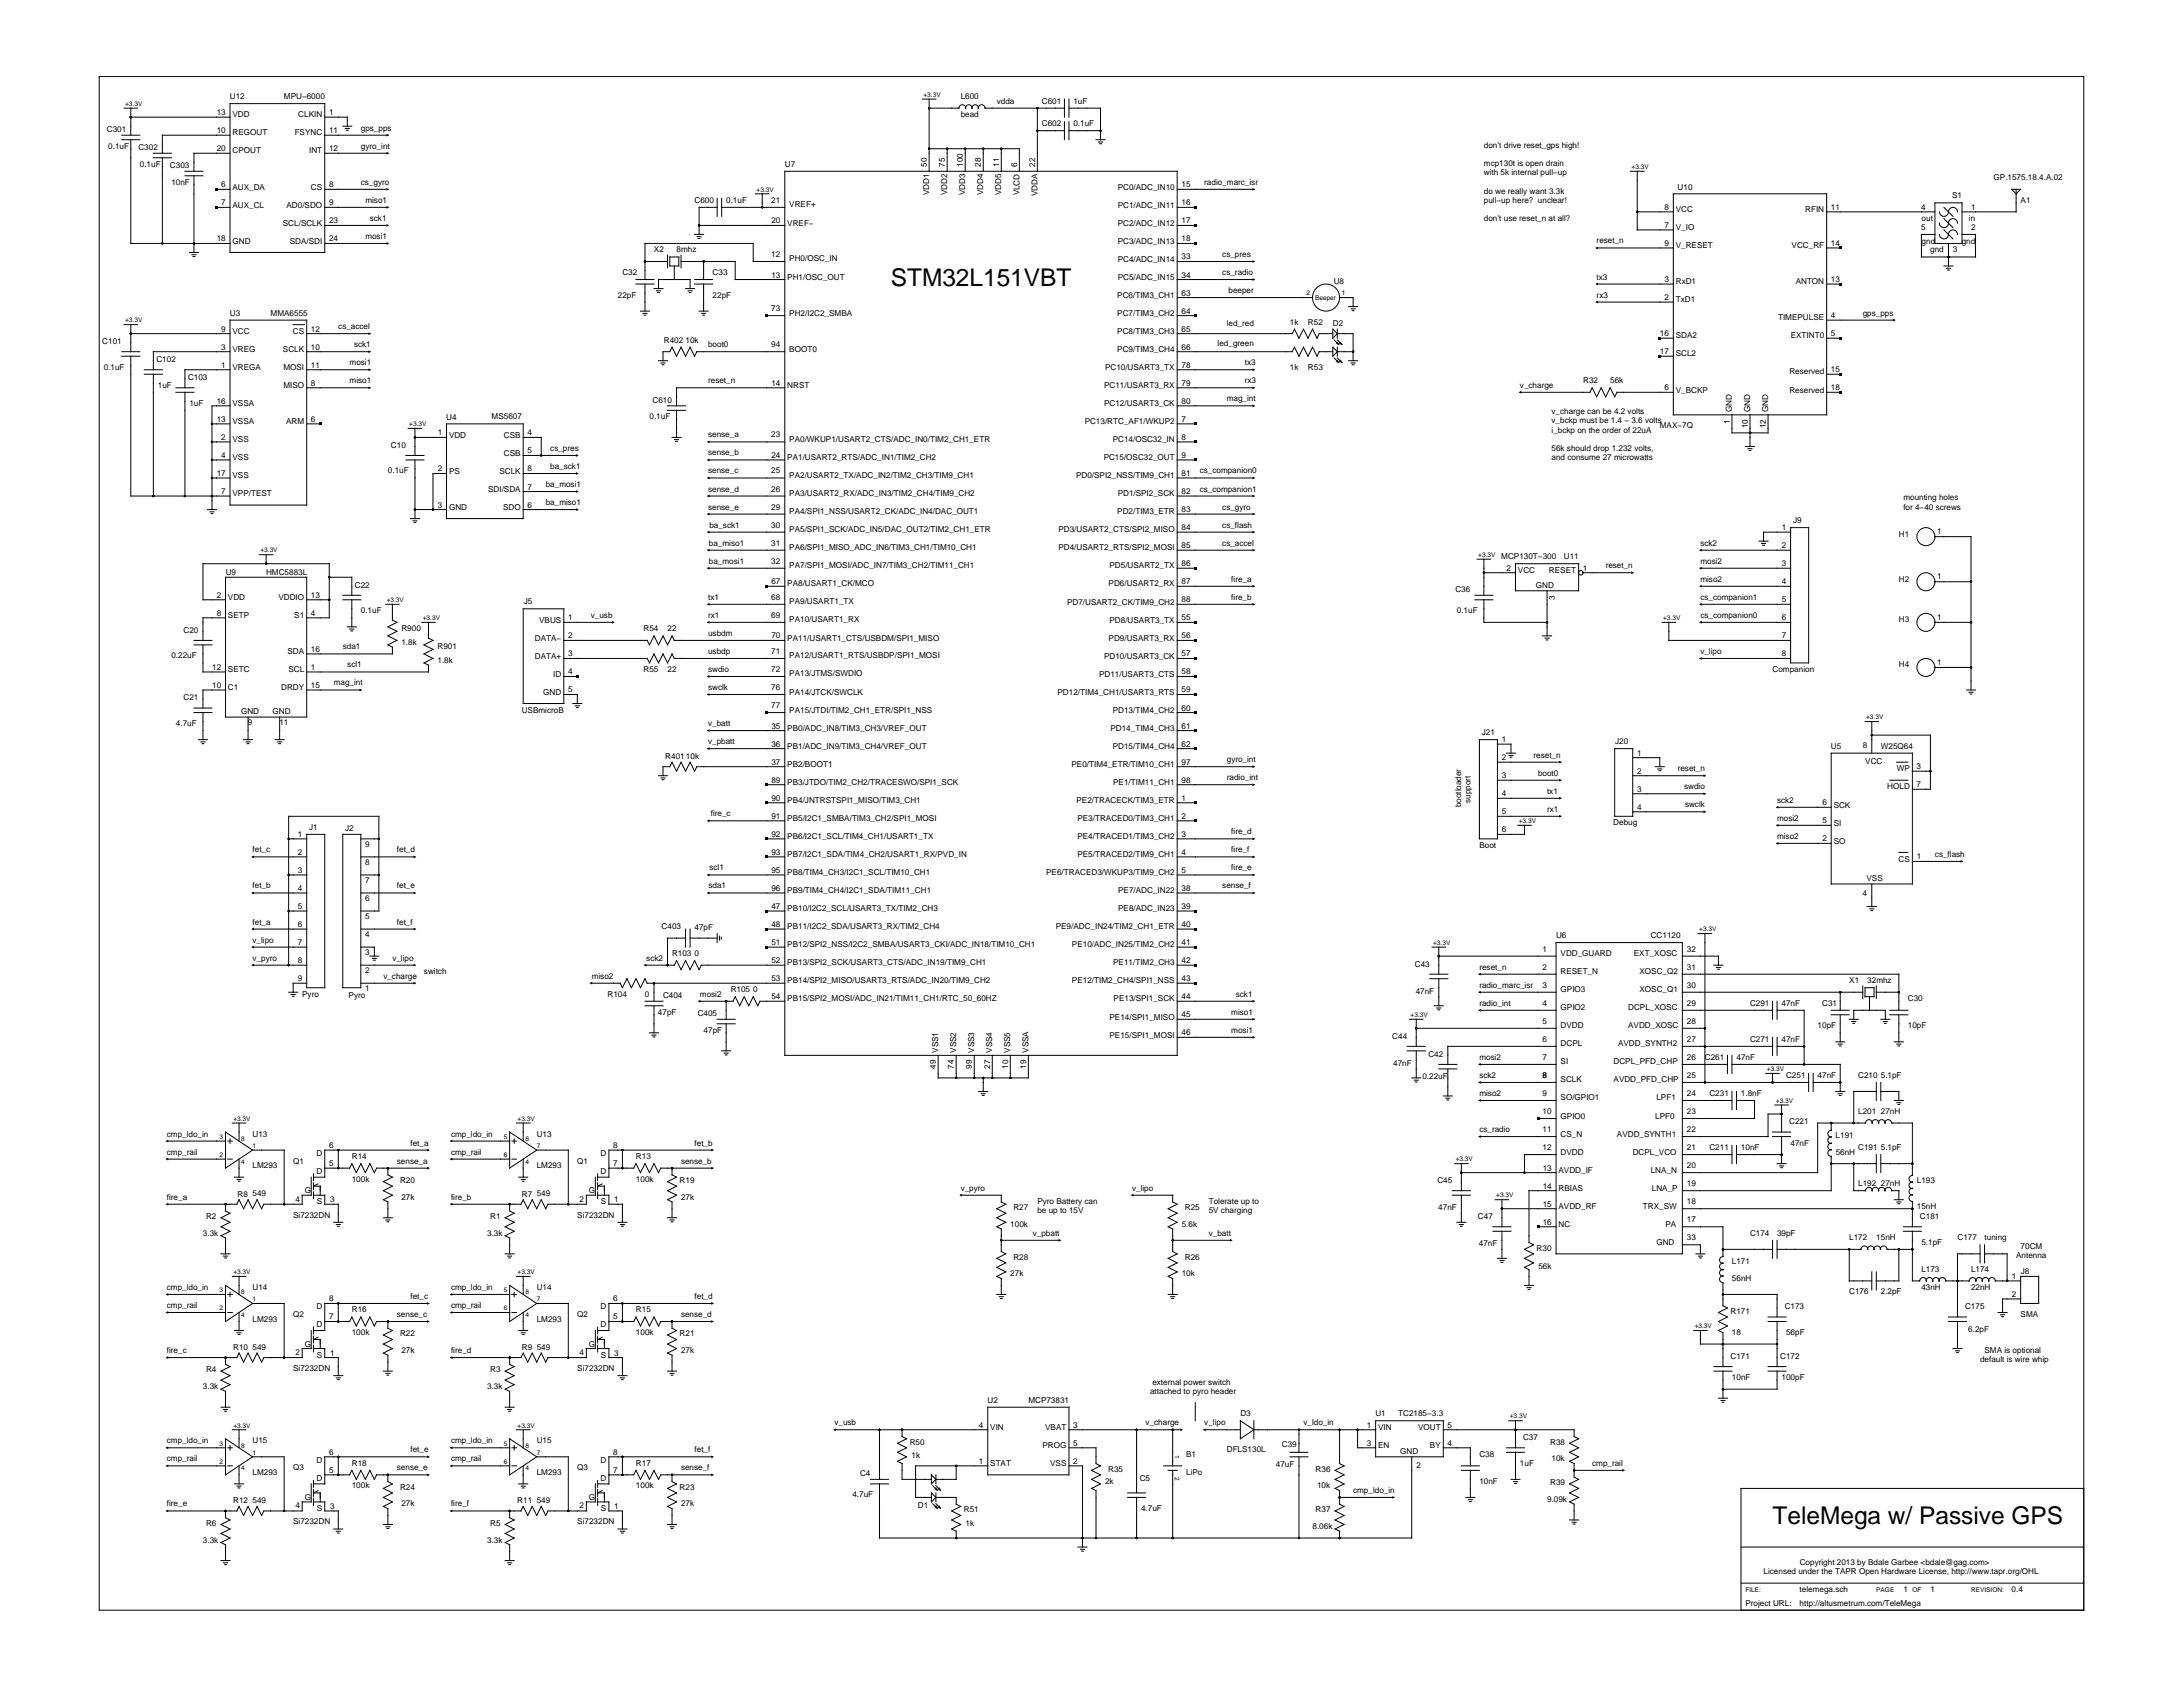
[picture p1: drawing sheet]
<svg xmlns="http://www.w3.org/2000/svg" width="279mm" height="216mm" viewBox="0 0 279 216" stroke-linecap="round" stroke-linejoin="round" font-family="sans-serif">
<defs><g id="words">
<g font-size="3.1">
<text x="114" y="36.6">STM32L151VBT</text>
<text x="226.9" y="195.1">TeleMega w/ Passive GPS</text>
</g>
<g font-size="1">
<text x="13.7" y="16.9">C301</text>
<text x="27.7" y="14.7">13</text>
<text x="27.7" y="17">10</text>
<text x="29.4" y="12.7">U12</text>
<text x="29.8" y="15">VDD</text>
<text x="29.8" y="17.3">REGOUT</text>
<text x="36.3" y="12.7">MPU−6000</text>
<text x="37.7" y="17.3">FSYNC</text>
<text x="38.2" y="15">CLKIN</text>
<text x="42.1" y="17">11</text>
<text x="42.1" y="14.7">1</text>
<text x="46.2" y="16.7">gps_pps</text>
<text x="123" y="12.7">L600</text>
<text x="123" y="15">bead</text>
<text x="127.6" y="13.3">vdda</text>
<text x="133.3" y="13.3">C601</text>
<text x="133.3" y="16.1">C602</text>
<text x="137.4" y="13.3">1uF</text>
<text x="137.4" y="16.1">0.1uF</text>
<text x="13.9" y="19">0.1uF</text>
<text x="17.7" y="19.2">C302</text>
<text x="17.9" y="21.3">0.1uF</text>
<text x="21.8" y="21.5">C303</text>
<text x="21.9" y="23.7">10nF</text>
<text x="27.7" y="19.4">20</text>
<text x="28.3" y="24">6</text>
<text x="29.8" y="19.6">CPOUT</text>
<text x="39.6" y="19.6">INT</text>
<text x="42.1" y="19.4">12</text>
<text x="42.1" y="24">8</text>
<text x="46.2" y="19">gyro_int</text>
<text x="46.2" y="23.7">cs_gyro</text>
<text x="100.4" y="21.3">U7</text>
<text x="118.6" y="21.4" transform="rotate(-90 118.6 21.4)">50</text>
<text x="120.9" y="21.4" transform="rotate(-90 120.9 21.4)">75</text>
<text x="123.2" y="21.4" transform="rotate(-90 123.2 21.4)">100</text>
<text x="125.6" y="21.4" transform="rotate(-90 125.6 21.4)">28</text>
<text x="127.9" y="21.4" transform="rotate(-90 127.9 21.4)">11</text>
<text x="130.2" y="21.4" transform="rotate(-90 130.2 21.4)">6</text>
<text x="132.5" y="21.4" transform="rotate(-90 132.5 21.4)">22</text>
<text x="151.2" y="24">15</text>
<text x="154.1" y="23.7">radio_marc_isr</text>
<text x="189.9" y="18.9">don’t drive reset_gps high!</text>
<text x="189.9" y="21.3">mcp130t is open drain</text>
<text x="189.9" y="22.4">with 5k internal pull−up</text>
<text x="255.2" y="23.1">GP.1575.18.4.A.02</text>
<text x="28.3" y="26.3">7</text>
<text x="29.8" y="24.3">AUX_DA</text>
<text x="29.8" y="26.6">AUX_CL</text>
<text x="36.2" y="28.9">SCL/SCLK</text>
<text x="36.7" y="26.6">AD0/SDO</text>
<text x="39.8" y="24.3">CS</text>
<text x="42.1" y="26.3">9</text>
<text x="42.1" y="28.6">23</text>
<text x="46.8" y="26">miso1</text>
<text x="47.3" y="28.3">sck1</text>
<text x="88.9" y="26">C600</text>
<text x="92.9" y="26">0.1uF</text>
<text x="98.7" y="26">21</text>
<text x="98.7" y="28.6">20</text>
<text x="100.8" y="28.9">VREF−</text>
<text x="101" y="26.5">VREF+</text>
<text x="118.9" y="25" transform="rotate(-90 118.9 25)">VDD1</text>
<text x="121.2" y="25" transform="rotate(-90 121.2 25)">VDD2</text>
<text x="123.5" y="25" transform="rotate(-90 123.5 25)">VDD3</text>
<text x="125.8" y="25" transform="rotate(-90 125.8 25)">VDD4</text>
<text x="128.2" y="25" transform="rotate(-90 128.2 25)">VDD5</text>
<text x="130.5" y="25" transform="rotate(-90 130.5 25)">VLCD</text>
<text x="132.8" y="25.1" transform="rotate(-90 132.8 25.1)">VDDA</text>
<text x="143.1" y="24.3">PC0/ADC_IN10</text>
<text x="143.1" y="28.9">PC2/ADC_IN12</text>
<text x="143.1" y="26.6">PC1/ADC_IN11</text>
<text x="151.2" y="28.6">17</text>
<text x="151.2" y="26.3">16</text>
<text x="189.9" y="24.8">do we really want 3.3k</text>
<text x="189.9" y="25.9">pull−up here? unclear!</text>
<text x="189.9" y="28.3">don’t use reset_n at all?</text>
<text x="213" y="26.9">8</text>
<text x="213" y="29.2">7</text>
<text x="214.5" y="27.1">VCC</text>
<text x="214.5" y="29.5">V_IO</text>
<text x="214.7" y="24.3">U10</text>
<text x="231" y="27.1">RFIN</text>
<text x="234.3" y="26.9">11</text>
<text x="245.9" y="26.9">4</text>
<text x="245.9" y="29.5">5</text>
<text x="245.9" y="28.3">out</text>
<text x="249.8" y="25.4">S1</text>
<text x="252" y="28.3">in</text>
<text x="252.3" y="29.5">2</text>
<text x="252.3" y="26.9">1</text>
<text x="258.6" y="26">A1</text>
<text x="27.7" y="30.9">18</text>
<text x="29.8" y="31.2">GND</text>
<text x="37.1" y="31.2">SDA/SDI</text>
<text x="42.1" y="30.9">24</text>
<text x="46.8" y="30.6">mosi1</text>
<text x="79.7" y="35.2">C32</text>
<text x="83.7" y="32.3">X2</text>
<text x="86.6" y="32.3">8mhz</text>
<text x="91.2" y="35.2">C33</text>
<text x="98.7" y="32.9">12</text>
<text x="98.7" y="35.5">13</text>
<text x="100.8" y="35.8">PH1/OSC_OUT</text>
<text x="101" y="33.5">PH0/OSC_IN</text>
<text x="143.1" y="31.2">PC3/ADC_IN13</text>
<text x="143.1" y="33.5">PC4/ADC_IN14</text>
<text x="143.1" y="35.8">PC5/ADC_IN15</text>
<text x="151.2" y="30.9">18</text>
<text x="151.2" y="33.2">33</text>
<text x="151.2" y="35.5">34</text>
<text x="156.4" y="35.2">cs_radio</text>
<text x="156.4" y="32.9">cs_pres</text>
<text x="204.4" y="31.2">reset_n</text>
<text x="204.4" y="35.8">tx3</text>
<text x="213" y="31.5">9</text>
<text x="214.5" y="31.8">V_RESET</text>
<text x="229.3" y="31.8">VCC_RF</text>
<text x="234.3" y="31.5">14</text>
<text x="245.9" y="31.2">gnd</text>
<text x="247" y="32.3">gnd</text>
<text x="249.9" y="32.3">3</text>
<text x="251.1" y="31.2">gnd</text>
<text x="29.4" y="40.4">U3</text>
<text x="34.6" y="40.4">MMA6555</text>
<text x="79.1" y="38.1">22pF</text>
<text x="91.2" y="38.1">22pF</text>
<text x="98.7" y="39.8">73</text>
<text x="101" y="40.4">PH2/I2C2_SMBA</text>
<text x="143" y="40.4">PC7/TIM3_CH2</text>
<text x="143" y="38.1">PC6/TIM3_CH1</text>
<text x="151.2" y="40.1">64</text>
<text x="151.2" y="37.8">63</text>
<text x="157" y="41.7">led_red</text>
<text x="157.2" y="37.5">beeper</text>
<text x="165.1" y="41.5">1k</text>
<text x="167.4" y="41.5">R52</text>
<text x="170.6" y="41.7">D2</text>
<text x="170.7" y="36.4">U8</text>
<text x="204.4" y="38.1">rx3</text>
<text x="213" y="36.1">3</text>
<text x="213" y="38.4">2</text>
<text x="214.5" y="36.4">RxD1</text>
<text x="214.5" y="38.7">TxD1</text>
<text x="227.6" y="41">TIMEPULSE</text>
<text x="229.8" y="36.4">ANTON</text>
<text x="234.3" y="40.7">4</text>
<text x="234.3" y="36.1">13</text>
<text x="238.4" y="40.4">gps_pps</text>
<text x="13.1" y="44">C101</text>
<text x="13.3" y="47.3">0.1uF</text>
<text x="20" y="46.4">C102</text>
<text x="28.3" y="44.8">3</text>
<text x="28.3" y="42.4">9</text>
<text x="28.3" y="47.1">1</text>
<text x="29.8" y="45">VREG</text>
<text x="29.8" y="42.7">VCC</text>
<text x="29.8" y="47.3">VREGA</text>
<text x="36.2" y="45">SCLK</text>
<text x="36.3" y="47.3">MOSI</text>
<text x="37.5" y="42.7">CS</text>
<text x="39.8" y="47.1">11</text>
<text x="39.8" y="44.8">10</text>
<text x="39.8" y="42.4">12</text>
<text x="43.3" y="42.1">cs_accel</text>
<text x="44.7" y="46.7">mosi1</text>
<text x="45.3" y="44.4">sck1</text>
<text x="85" y="43.9">R402</text>
<text x="87.7" y="43.9">10k</text>
<text x="90.6" y="44.4">boot0</text>
<text x="98.7" y="44.4">94</text>
<text x="101" y="45">BOOT0</text>
<text x="141.4" y="47.3">PC10/USART3_TX</text>
<text x="143" y="42.7">PC8/TIM3_CH3</text>
<text x="143" y="45">PC9/TIM3_CH4</text>
<text x="151.2" y="42.4">65</text>
<text x="151.2" y="44.8">66</text>
<text x="151.2" y="47.1">78</text>
<text x="155.8" y="44.3">led_green</text>
<text x="159.3" y="46.7">tx3</text>
<text x="165.1" y="47.3">1k</text>
<text x="167.4" y="47.3">R53</text>
<text x="212.5" y="43">16</text>
<text x="212.5" y="45.3">17</text>
<text x="214.5" y="43.3">SDA2</text>
<text x="214.5" y="45.6">SCL2</text>
<text x="229" y="47.9">Reserved</text>
<text x="229.2" y="43.3">EXTINT0</text>
<text x="234.3" y="43">5</text>
<text x="234.3" y="47.6">15</text>
<text x="20.2" y="49.6">1uF</text>
<text x="24.1" y="48.7">C103</text>
<text x="24.2" y="51.9">1uF</text>
<text x="27.7" y="54">13</text>
<text x="27.7" y="51.7">16</text>
<text x="29.8" y="52">VSSA</text>
<text x="36.3" y="49.7">MISO</text>
<text x="39.8" y="49.4">8</text>
<text x="39.8" y="54">6</text>
<text x="44.7" y="49.1">miso1</text>
<text x="57.1" y="53.7">U4</text>
<text x="62.9" y="53.7">MS5607</text>
<text x="83.1" y="53.7">0.1uF</text>
<text x="83.5" y="51.5">C610</text>
<text x="90.6" y="49.1">reset_n</text>
<text x="98.7" y="49.4">14</text>
<text x="100.8" y="49.7">NRST</text>
<text x="141.3" y="49.7">PC11/USART3_RX</text>
<text x="141.3" y="52">PC12/USART3_CK</text>
<text x="151.2" y="54">7</text>
<text x="151.2" y="49.4">79</text>
<text x="151.2" y="51.7">80</text>
<text x="157" y="51.4">mag_int</text>
<text x="159.3" y="49.1">rx3</text>
<text x="194.5" y="49.6">v_charge</text>
<text x="198.6" y="53">v_charge can be 4.2 volts</text>
<text x="202.6" y="49.1">R32</text>
<text x="206.1" y="49.1">56k</text>
<text x="213" y="49.9">6</text>
<text x="214.5" y="50.2">V_BCKP</text>
<text x="221.7" y="52.8" transform="rotate(-90 221.7 52.8)">GND</text>
<text x="224" y="52.8" transform="rotate(-90 224 52.8)">GND</text>
<text x="226.3" y="52.8" transform="rotate(-90 226.3 52.8)">GND</text>
<text x="229" y="50.2">Reserved</text>
<text x="234.3" y="49.9">18</text>
<text x="28.3" y="58.6">4</text>
<text x="28.3" y="56.3">2</text>
<text x="29.8" y="58.9">VSS</text>
<text x="29.8" y="54.3">VSSA</text>
<text x="29.8" y="56.6">VSS</text>
<text x="36.6" y="54.3">ARM</text>
<text x="50" y="57.3">C10</text>
<text x="56" y="55.7">1</text>
<text x="57.5" y="56">VDD</text>
<text x="64.5" y="58.3">CSB</text>
<text x="64.5" y="56">CSB</text>
<text x="67.5" y="58">5</text>
<text x="67.5" y="55.7">4</text>
<text x="70.4" y="57.7">cs_pres</text>
<text x="90.6" y="56">sense_a</text>
<text x="90.6" y="58.3">sense_b</text>
<text x="98.7" y="56">23</text>
<text x="98.7" y="58.6">24</text>
<text x="100.8" y="58.9">PA1/USART2_RTS/ADC_IN1/TIM2_CH2</text>
<text x="101" y="56.6">PA0/WKUP1/USART2_CTS/ADC_IN0/TIM2_CH1_ETR</text>
<text x="138.8" y="54.3">PC13/RTC_AF1/WKUP2</text>
<text x="141.3" y="58.9">PC15/OSC32_OUT</text>
<text x="142.4" y="56.6">PC14/OSC32_IN</text>
<text x="151.2" y="56.3">8</text>
<text x="151.2" y="58.6">9</text>
<text x="198.6" y="54.2">v_bckp must be 1.4 − 3.6 volts</text>
<text x="198.6" y="55.4">i_bckp on the order of 22uA</text>
<text x="198.6" y="57.7">56k should drop 1.232 volts,</text>
<text x="198.6" y="58.9">and consume 27 microwatts</text>
<text x="212.4" y="54.8">MAX−7Q</text>
<text x="221.4" y="54.2" transform="rotate(-90 221.4 54.2)">1</text>
<text x="223.7" y="54.8" transform="rotate(-90 223.7 54.8)">10</text>
<text x="226" y="54.8" transform="rotate(-90 226 54.8)">12</text>
<text x="27.7" y="60.9">17</text>
<text x="28.3" y="63.2">7</text>
<text x="29.8" y="63.5">VPP/TEST</text>
<text x="29.8" y="61.2">VSS</text>
<text x="49.6" y="60.6">0.1uF</text>
<text x="56" y="60.3">2</text>
<text x="56" y="65">3</text>
<text x="57.5" y="60.6">PS</text>
<text x="57.5" y="65.2">GND</text>
<text x="62.5" y="62.9">SDI/SDA</text>
<text x="63.9" y="60.6">SCLK</text>
<text x="64.4" y="65.2">SDO</text>
<text x="67.5" y="60.3">8</text>
<text x="67.5" y="65">6</text>
<text x="67.5" y="62.6">7</text>
<text x="69.8" y="64.6">ba_miso1</text>
<text x="69.8" y="62.3">ba_mosi1</text>
<text x="70.4" y="60">ba_sck1</text>
<text x="90.6" y="60.6">sense_c</text>
<text x="90.6" y="62.9">sense_d</text>
<text x="90.6" y="65.2">sense_e</text>
<text x="98.7" y="60.6">25</text>
<text x="98.7" y="62.9">26</text>
<text x="98.7" y="65.2">29</text>
<text x="101" y="61.2">PA2/USART2_TX/ADC_IN2/TIM2_CH3/TIM9_CH1</text>
<text x="101" y="63.5">PA3/USART2_RX/ADC_IN3/TIM2_CH4/TIM9_CH2</text>
<text x="101" y="65.8">PA4/SPI1_NSS/USART2_CK/ADC_IN4/DAC_OUT1</text>
<text x="137.7" y="61.2">PD0/SPI2_NSS/TIM9_CH1</text>
<text x="143" y="65.8">PD2/TIM3_ETR</text>
<text x="143.1" y="63.5">PD1/SPI2_SCK</text>
<text x="151.2" y="63.2">82</text>
<text x="151.2" y="60.9">81</text>
<text x="151.2" y="65.5">83</text>
<text x="153.6" y="62.9">cs_companion1</text>
<text x="153.6" y="60.6">cs_companion0</text>
<text x="156.4" y="65.2">cs_gyro</text>
<text x="243.6" y="64">mounting holes</text>
<text x="243.6" y="65.2">for 4−40 screws</text>
<text x="90.7" y="69.8">ba_miso1</text>
<text x="90.8" y="67.5">ba_sck1</text>
<text x="98.7" y="69.8">31</text>
<text x="98.7" y="67.5">30</text>
<text x="101" y="70.4">PA6/SPI1_MISO_ADC_IN6/TIM3_CH1/TIM10_CH1</text>
<text x="101" y="68.1">PA5/SPI1_SCK/ADC_IN5/DAC_OUT2/TIM2_CH1_ETR</text>
<text x="135.5" y="70.4">PD4/USART2_RTS/SPI2_MOSI</text>
<text x="135.5" y="68.1">PD3/USART2_CTS/SPI2_MISO</text>
<text x="151.2" y="70.2">85</text>
<text x="151.2" y="67.8">84</text>
<text x="156.4" y="67.5">cs_flash</text>
<text x="156.4" y="69.8">cs_accel</text>
<text x="192.2" y="71.6">MCP130T−300</text>
<text x="200.2" y="71.6">U11</text>
<text x="217.6" y="69.8">sck2</text>
<text x="228" y="67.8">1</text>
<text x="228" y="70.2">2</text>
<text x="229.5" y="67">J9</text>
<text x="243" y="68.7">H1</text>
<text x="247.9" y="68.4">1</text>
<text x="27.7" y="76.5">2</text>
<text x="28.9" y="73.6">U9</text>
<text x="29.2" y="76.8">VDD</text>
<text x="34.1" y="73.6">HMC5883L</text>
<text x="35.6" y="76.8">VDDIO</text>
<text x="39.8" y="76.5">13</text>
<text x="45.4" y="75.2">C22</text>
<text x="67" y="77.3">J5</text>
<text x="90.6" y="76.8">tx1</text>
<text x="90.7" y="72.1">ba_mosi1</text>
<text x="98.7" y="72.1">32</text>
<text x="98.7" y="76.8">68</text>
<text x="98.7" y="74.8">67</text>
<text x="100.8" y="75.1">PA8/USART1_CK/MCO</text>
<text x="101" y="72.7">PA7/SPI1_MOSI/ADC_IN7/TIM3_CH2/TIM11_CH1</text>
<text x="101" y="77.3">PA9/USART1_TX</text>
<text x="136.6" y="77.4">PD7/USART2_CK/TIM9_CH2</text>
<text x="141.9" y="75.1">PD6/USART2_RX</text>
<text x="142" y="72.7">PD5/USART2_TX</text>
<text x="151.2" y="77.1">88</text>
<text x="151.2" y="72.5">86</text>
<text x="151.2" y="74.8">87</text>
<text x="157.6" y="74.5">fire_a</text>
<text x="157.6" y="76.8">fire_b</text>
<text x="186.3" y="75.8">C36</text>
<text x="192.8" y="73">2</text>
<text x="194.3" y="73.3">VCC</text>
<text x="196.6" y="75.2">GND</text>
<text x="198.3" y="73.3">RESET</text>
<text x="199" y="76.7" transform="rotate(-90 199 76.7)">3</text>
<text x="202.6" y="73">1</text>
<text x="205.5" y="72.7">reset_n</text>
<text x="217.6" y="72.1">mosi2</text>
<text x="217.6" y="74.5">miso2</text>
<text x="217.6" y="76.8">cs_companion1</text>
<text x="228" y="72.5">3</text>
<text x="228" y="74.8">4</text>
<text x="228" y="77.1">5</text>
<text x="243" y="74.5">H2</text>
<text x="247.9" y="74.2">1</text>
<text x="23.5" y="81">C20</text>
<text x="27.7" y="78.8">8</text>
<text x="29.2" y="79.1">SETP</text>
<text x="36.8" y="83.7">SDA</text>
<text x="37.7" y="79.1">S1</text>
<text x="39.8" y="83.4">16</text>
<text x="39.8" y="78.8">4</text>
<text x="43.9" y="83.1">sda1</text>
<text x="46.2" y="78.5">0.1uF</text>
<text x="51.4" y="80.8">R900</text>
<text x="51.4" y="82.5">1.8k</text>
<text x="56" y="83.1">R901</text>
<text x="68.5" y="82">DATA−</text>
<text x="69" y="79.7">VBUS</text>
<text x="72.7" y="79.4">1</text>
<text x="72.7" y="81.7">2</text>
<text x="75.6" y="79.1">v_usb</text>
<text x="82.4" y="80.8">R54</text>
<text x="85.4" y="80.8">22</text>
<text x="90.6" y="81.4">usbdm</text>
<text x="90.6" y="83.7">usbdp</text>
<text x="90.6" y="79.1">rx1</text>
<text x="98.7" y="79.1">69</text>
<text x="98.7" y="83.7">71</text>
<text x="98.7" y="81.7">70</text>
<text x="100.8" y="82">PA11/USART1_CTS/USBDM/SPI1_MISO</text>
<text x="101" y="79.6">PA10/USART1_RX</text>
<text x="141.9" y="82">PD9/USART3_RX</text>
<text x="142" y="79.7">PD8/USART3_TX</text>
<text x="151.2" y="81.7">56</text>
<text x="151.2" y="79.4">55</text>
<text x="186.5" y="78.5">0.1uF</text>
<text x="217.6" y="79.1">cs_companion0</text>
<text x="217.6" y="83.7">v_lipo</text>
<text x="228" y="79.4">6</text>
<text x="228" y="81.7">7</text>
<text x="243" y="79.6">H3</text>
<text x="247.9" y="79.4">1</text>
<text x="21.9" y="84.3">0.22uF</text>
<text x="23.5" y="89.6">C21</text>
<text x="27.2" y="85.7">12</text>
<text x="27.2" y="88">10</text>
<text x="29.2" y="86">SETC</text>
<text x="29.2" y="88.3">C1</text>
<text x="36" y="88.3">DRDY</text>
<text x="36.9" y="86">SCL</text>
<text x="39.8" y="85.7">1</text>
<text x="39.8" y="88">15</text>
<text x="42.7" y="87.7">mag_int</text>
<text x="44.4" y="85.4">scl1</text>
<text x="56" y="84.8">1.8k</text>
<text x="68.5" y="84.3">DATA+</text>
<text x="69.5" y="88.9">GND</text>
<text x="70.8" y="86.6">ID</text>
<text x="72.7" y="86.3">4</text>
<text x="72.7" y="84">3</text>
<text x="72.7" y="88.6">5</text>
<text x="82.4" y="86">R55</text>
<text x="85.4" y="86">22</text>
<text x="90.6" y="86">swdio</text>
<text x="90.6" y="88.3">swclk</text>
<text x="98.7" y="86">72</text>
<text x="98.7" y="88.3">76</text>
<text x="101" y="84.3">PA12/USART1_RTS/USBDP/SPI1_MOSI</text>
<text x="101" y="86.6">PA13/JTMS/SWDIO</text>
<text x="101" y="88.9">PA14/JTCK/SWCLK</text>
<text x="135.4" y="88.9">PD12/TIM4_CH1/USART3_RTS</text>
<text x="140.7" y="86.6">PD11/USART3_CTS</text>
<text x="141.3" y="84.3">PD10/USART3_CK</text>
<text x="151.2" y="84">57</text>
<text x="151.2" y="86.3">58</text>
<text x="151.2" y="88.6">59</text>
<text x="226.9" y="86">Companion</text>
<text x="228" y="84">8</text>
<text x="243" y="85.4">H4</text>
<text x="247.9" y="85.1">1</text>
<text x="22.5" y="92.9">4.7uF</text>
<text x="30.8" y="91.4">GND</text>
<text x="31.7" y="92.8">9</text>
<text x="34.9" y="91.4">GND</text>
<text x="35.8" y="92.8">11</text>
<text x="66.8" y="91.2">USBmicroB</text>
<text x="90.6" y="92.9">v_batt</text>
<text x="90.6" y="95.2">v_pbatt</text>
<text x="98.7" y="90.6">77</text>
<text x="98.7" y="93.2">35</text>
<text x="98.7" y="95.6">36</text>
<text x="100.8" y="93.5">PB0/ADC_IN8/TIM3_CH3/VREF_OUT</text>
<text x="100.8" y="95.8">PB1/ADC_IN9/TIM3_CH4/VREF_OUT</text>
<text x="101" y="91.2">PA15/JTDI/TIM2_CH1_ETR/SPI1_NSS</text>
<text x="142.1" y="93.5">PD14_TIM4_CH3</text>
<text x="142.4" y="91.2">PD13/TIM4_CH2</text>
<text x="142.4" y="95.8">PD15/TIM4_CH4</text>
<text x="151.2" y="90.9">60</text>
<text x="151.2" y="93.2">61</text>
<text x="151.2" y="95.6">62</text>
<text x="189.7" y="94.1">J21</text>
<text x="192.2" y="95">1</text>
<text x="206.7" y="95.2">J20</text>
<text x="234.3" y="95.8">U5</text>
<text x="238.4" y="95.7">8</text>
<text x="240.7" y="95.8">W25Q64</text>
<text x="85.1" y="97.1">R40110k</text>
<text x="98.7" y="97.9">37</text>
<text x="98.7" y="100.2">89</text>
<text x="100.8" y="98.1">PB2/BOOT1</text>
<text x="100.8" y="100.5">PB3/JTDO/TIM2_CH2/TRACESWO/SPI1_SCK</text>
<text x="137.1" y="98.1">PE0/TIM4_ETR/TIM10_CH1</text>
<text x="142.5" y="100.5">PE1/TIM11_CH1</text>
<text x="151.2" y="97.9">97</text>
<text x="151.2" y="100.2">98</text>
<text x="157" y="97.5">gyro_int</text>
<text x="157" y="99.9">radio_int</text>
<text x="192.2" y="97.3">2</text>
<text x="192.2" y="99.6">3</text>
<text x="192.2" y="101.9">4</text>
<text x="196.3" y="97">reset_n</text>
<text x="196.9" y="99.3">boot0</text>
<text x="198" y="101.6">tx1</text>
<text x="209.5" y="96.7">1</text>
<text x="209.5" y="99">2</text>
<text x="209.5" y="101.3">3</text>
<text x="214.7" y="98.7">reset_n</text>
<text x="215.5" y="101">swdio</text>
<text x="238.7" y="97.7">VCC</text>
<text x="241.6" y="101">HOLD</text>
<text x="242.8" y="98.7">WP</text>
<text x="245.3" y="98.4">3</text>
<text x="245.3" y="100.7">7</text>
<text x="38.1" y="107.1">1</text>
<text x="39.6" y="106.2">J1</text>
<text x="44.2" y="106.3">J2</text>
<text x="91" y="104.5">fire_c</text>
<text x="98.7" y="102.5">90</text>
<text x="98.7" y="107.1">92</text>
<text x="98.7" y="104.8">91</text>
<text x="100.8" y="102.8">PB4/JNTRSTSPI1_MISO/TIM3_CH1</text>
<text x="100.8" y="107.4">PB6/I2C1_SCL/TIM4_CH1/USART1_TX</text>
<text x="100.8" y="105.1">PB5/I2C1_SMBA/TIM3_CH2/SPI1_MOSI</text>
<text x="137.8" y="102.8">PE2/TRACECK/TIM3_ETR</text>
<text x="137.9" y="107.4">PE4/TRACED1/TIM3_CH2</text>
<text x="137.9" y="105.1">PE3/TRACED0/TIM3_CH1</text>
<text x="151.2" y="107.1">3</text>
<text x="151.2" y="104.8">2</text>
<text x="151.2" y="102.5">1</text>
<text x="157.6" y="106.8">fire_d</text>
<text x="187" y="103.3" transform="rotate(-90 187 103.3)">bootloader</text>
<text x="188.2" y="102.7" transform="rotate(-90 188.2 102.7)">support</text>
<text x="192.2" y="104.2">5</text>
<text x="192.2" y="106.5">6</text>
<text x="198" y="103.9">rx1</text>
<text x="206.5" y="105.6">Debug</text>
<text x="209.5" y="103.6">4</text>
<text x="215.7" y="103.3">swclk</text>
<text x="227.4" y="107.4">miso2</text>
<text x="227.4" y="105">mosi2</text>
<text x="227.4" y="102.7">sck2</text>
<text x="233.2" y="107.7">2</text>
<text x="233.2" y="105.4">5</text>
<text x="233.2" y="103.1">6</text>
<text x="234.7" y="108">SO</text>
<text x="234.7" y="105.7">SI</text>
<text x="234.7" y="103.3">SCK</text>
<text x="32.3" y="113.7">fet_b</text>
<text x="32.3" y="109.1">fet_c</text>
<text x="38.1" y="109.4">2</text>
<text x="38.1" y="111.7">3</text>
<text x="46.7" y="113">7</text>
<text x="46.7" y="110.7">8</text>
<text x="46.7" y="108.3">9</text>
<text x="50.8" y="109.1">fet_d</text>
<text x="50.8" y="113.7">fet_e</text>
<text x="90.7" y="113.7">sda1</text>
<text x="90.8" y="111.4">scl1</text>
<text x="98.7" y="109.4">93</text>
<text x="98.7" y="111.7">95</text>
<text x="100.8" y="109.7">PB7/I2C1_SDA/TIM4_CH2/USART1_RX/PVD_IN</text>
<text x="100.8" y="112">PB8/TIM4_CH3/I2C1_SCL/TIM10_CH1</text>
<text x="133.9" y="112">PE6/TRACED3/WKUP3/TIM9_CH2</text>
<text x="137.9" y="109.7">PE5/TRACED2/TIM9_CH1</text>
<text x="151.2" y="109.4">4</text>
<text x="151.2" y="111.7">5</text>
<text x="156.4" y="113.7">sense_f</text>
<text x="157.6" y="111.4">fire_e</text>
<text x="157.6" y="109.1">fire_f</text>
<text x="189.3" y="108.5">Boot</text>
<text x="238.9" y="112.7">VSS</text>
<text x="243" y="110.3">CS</text>
<text x="245.3" y="110">1</text>
<text x="247.7" y="109.7">cs_flash</text>
<text x="32.3" y="118.3">fet_a</text>
<text x="38.1" y="114">4</text>
<text x="38.1" y="116.3">5</text>
<text x="38.1" y="118.6">6</text>
<text x="46.7" y="119.9">4</text>
<text x="46.7" y="117.6">5</text>
<text x="46.7" y="115.3">6</text>
<text x="50.8" y="118.3">fet_f</text>
<text x="84.7" y="118.9">C403</text>
<text x="88.9" y="119.1">47pF</text>
<text x="98.7" y="116.3">47</text>
<text x="98.7" y="118.6">48</text>
<text x="98.7" y="114">96</text>
<text x="100.8" y="116.6">PB10/I2C2_SCL/USART3_TX/TIM2_CH3</text>
<text x="100.8" y="118.9">PB11/I2C2_SDA/USART3_RX/TIM2_CH4</text>
<text x="100.8" y="114.3">PB9/TIM4_CH4/I2C1_SDA/TIM11_CH1</text>
<text x="135.1" y="118.9">PE9/ADC_IN24/TIM2_CH1_ETR</text>
<text x="143.1" y="116.6">PE8/ADC_IN23</text>
<text x="143.1" y="114.3">PE7/ADC_IN22</text>
<text x="151.2" y="116.3">39</text>
<text x="151.2" y="118.6">40</text>
<text x="151.2" y="114">38</text>
<text x="238.4" y="114.7">4</text>
<text x="32.3" y="120.6">v_lipo</text>
<text x="32.3" y="122.9">v_pyro</text>
<text x="38.1" y="121">7</text>
<text x="38.1" y="123.3">8</text>
<text x="38.1" y="125.6">9</text>
<text x="46.7" y="124.5">2</text>
<text x="46.7" y="122.2">3</text>
<text x="49.1" y="125.3">v_charge</text>
<text x="50.2" y="122.9">v_lipo</text>
<text x="54.3" y="124.7">switch</text>
<text x="75.7" y="125.3">miso2</text>
<text x="82.7" y="122.9">sck2</text>
<text x="86" y="122.4">R103 0</text>
<text x="98.7" y="125.6">53</text>
<text x="98.7" y="123.3">52</text>
<text x="98.7" y="121">51</text>
<text x="100.8" y="125.9">PB14/SPI2_MISO/USART3_RTS/ADC_IN20/TIM9_CH2</text>
<text x="100.8" y="123.5">PB13/SPI2_SCK/USART3_CTS/ADC_IN19/TIM9_CH1</text>
<text x="100.8" y="121.2">PB12/SPI2_NSS/I2C2_SMBA/USART3_CKI/ADC_IN18/TIM10_CH1</text>
<text x="137.2" y="125.9">PE12/TIM2_CH4/SPI1_NSS</text>
<text x="137.2" y="121.2">PE10/ADC_IN25/TIM2_CH2</text>
<text x="142.5" y="123.5">PE11/TIM2_CH3</text>
<text x="151.2" y="125.6">43</text>
<text x="151.2" y="123.3">42</text>
<text x="151.2" y="121">41</text>
<text x="181.1" y="123.7">C43</text>
<text x="189.3" y="124.1">reset_n</text>
<text x="197.4" y="121.8">1</text>
<text x="197.4" y="124.1">2</text>
<text x="199.2" y="120.1">U6</text>
<text x="199.7" y="122.4">VDD_GUARD</text>
<text x="199.7" y="124.7">RESET_N</text>
<text x="209.1" y="122.4">EXT_XOSC</text>
<text x="209.8" y="124.7">XOSC_Q2</text>
<text x="211.3" y="120.1">CC1120</text>
<text x="215.9" y="121.8">32</text>
<text x="215.9" y="124.1">31</text>
<text x="236.7" y="125.8">X1</text>
<text x="239" y="125.8">32mhz</text>
<text x="38.7" y="127.6">Pyro</text>
<text x="44.6" y="127.7">Pyro</text>
<text x="46.7" y="126.8">1</text>
<text x="77.8" y="127.6">R104</text>
<text x="82.5" y="127.6">0</text>
<text x="84.2" y="129.9">47pF</text>
<text x="84.9" y="127.7">C404</text>
<text x="89.3" y="130.1">C405</text>
<text x="89.6" y="127.6">mosi2</text>
<text x="93.5" y="127">R105 0</text>
<text x="98.7" y="127.9">54</text>
<text x="100.8" y="128.2">PB15/SPI2_MOSI/ADC_IN21/TIM11_CH1/RTC_50_60HZ</text>
<text x="142" y="130.5">PE14/SPI1_MISO</text>
<text x="142.5" y="128.2">PE13/SPI1_SCK</text>
<text x="151.2" y="127.9">44</text>
<text x="151.2" y="130.2">45</text>
<text x="157.6" y="129.9">miso1</text>
<text x="158.2" y="127.6">sck1</text>
<text x="181.2" y="127.2">47nF</text>
<text x="189.3" y="128.7">radio_int</text>
<text x="189.3" y="126.4">radio_marc_isr</text>
<text x="197.4" y="126.4">3</text>
<text x="197.4" y="128.7">4</text>
<text x="197.4" y="131">5</text>
<text x="199.7" y="127">GPIO3</text>
<text x="199.7" y="129.3">GPIO2</text>
<text x="199.7" y="131.6">DVDD</text>
<text x="208.4" y="131.6">AVDD_XOSC</text>
<text x="208.4" y="129.3">DCPL_XOSC</text>
<text x="209.8" y="127">XOSC_Q1</text>
<text x="215.9" y="131">28</text>
<text x="215.9" y="126.4">30</text>
<text x="215.9" y="128.7">29</text>
<text x="224" y="128.7">C291</text>
<text x="228" y="128.7">47nF</text>
<text x="232.6" y="131.6">10pF</text>
<text x="233.2" y="128.7">C31</text>
<text x="244.2" y="128.1">C30</text>
<text x="244.2" y="131.6">10pF</text>
<text x="90.1" y="132.2">47pF</text>
<text x="119.8" y="136.8" transform="rotate(-90 119.8 136.8)">49</text>
<text x="120.1" y="134.7" transform="rotate(-90 120.1 134.7)">VSS1</text>
<text x="122.1" y="136.8" transform="rotate(-90 122.1 136.8)">74</text>
<text x="122.4" y="134.7" transform="rotate(-90 122.4 134.7)">VSS2</text>
<text x="124.4" y="136.8" transform="rotate(-90 124.4 136.8)">99</text>
<text x="124.7" y="134.7" transform="rotate(-90 124.7 134.7)">VSS3</text>
<text x="126.7" y="136.8" transform="rotate(-90 126.7 136.8)">27</text>
<text x="127" y="134.7" transform="rotate(-90 127 134.7)">VSS4</text>
<text x="129" y="136.8" transform="rotate(-90 129 136.8)">10</text>
<text x="129.3" y="134.7" transform="rotate(-90 129.3 134.7)">VSS5</text>
<text x="131.3" y="136.8" transform="rotate(-90 131.3 136.8)">19</text>
<text x="131.6" y="134.7" transform="rotate(-90 131.6 134.7)">VSSA</text>
<text x="142" y="132.8">PE15/SPI1_MOSI</text>
<text x="151.2" y="132.5">46</text>
<text x="157.6" y="132.2">mosi1</text>
<text x="178.2" y="132.9">C44</text>
<text x="178.3" y="136.4">47nF</text>
<text x="182.8" y="135.3">C42</text>
<text x="189.3" y="135.6">mosi2</text>
<text x="189.3" y="138">sck2</text>
<text x="197.4" y="138">8</text>
<text x="197.4" y="133.3">6</text>
<text x="197.4" y="135.6">7</text>
<text x="199.7" y="133.9">DCPL</text>
<text x="199.7" y="136.2">SI</text>
<text x="206.5" y="136.2">DCPL_PFD_CHP</text>
<text x="207.1" y="133.9">AVDD_SYNTH2</text>
<text x="215.9" y="133.3">27</text>
<text x="215.9" y="135.6">26</text>
<text x="215.9" y="138">25</text>
<text x="218.2" y="135.6">C261</text>
<text x="222.3" y="135.6">47nF</text>
<text x="224" y="133.3">C271</text>
<text x="228" y="133.3">47nF</text>
<text x="228.6" y="138">C251</text>
<text x="232.6" y="138">47nF</text>
<text x="237.8" y="138">C210 5.1pF</text>
<text x="182.1" y="138.1">0.22uF</text>
<text x="189.3" y="140.3">miso2</text>
<text x="197.4" y="140.3">9</text>
<text x="197.4" y="142.6">10</text>
<text x="199.7" y="140.8">SO/GPIO1</text>
<text x="199.7" y="143.1">GPIO0</text>
<text x="199.7" y="138.5">SCLK</text>
<text x="206.5" y="138.5">AVDD_PFD_CHP</text>
<text x="211.9" y="143.1">LPF0</text>
<text x="212" y="140.8">LPF1</text>
<text x="215.9" y="140.3">24</text>
<text x="215.9" y="142.6">23</text>
<text x="218.8" y="140.3">C231</text>
<text x="222.8" y="140.3">1.8nF</text>
<text x="229" y="143.9">C221</text>
<text x="237.8" y="142.6">L201 27nH</text>
<text x="21.4" y="147.8">cmp_rail</text>
<text x="21.4" y="145.5">cmp_ldo_in</text>
<text x="32.3" y="145.5">U13</text>
<text x="32.3" y="149.5">LM293</text>
<text x="37.5" y="148.9">Q1</text>
<text x="40.5" y="147.9">D</text>
<text x="42.1" y="149.2">5</text>
<text x="42.1" y="146.9">6</text>
<text x="45" y="148.3">R14</text>
<text x="50.8" y="148.9">sense_a</text>
<text x="52.5" y="146.6">fet_a</text>
<text x="57.7" y="147.8">cmp_rail</text>
<text x="57.7" y="145.5">cmp_ldo_in</text>
<text x="68.7" y="145.5">U13</text>
<text x="68.7" y="149.5">LM293</text>
<text x="73.9" y="148.9">Q1</text>
<text x="76.9" y="147.9">D</text>
<text x="78.5" y="149.2">7</text>
<text x="78.5" y="146.9">8</text>
<text x="81.4" y="148.3">R13</text>
<text x="87.2" y="148.9">sense_b</text>
<text x="88.9" y="146.6">fet_b</text>
<text x="189.3" y="144.9">cs_radio</text>
<text x="197.4" y="144.9">11</text>
<text x="197.4" y="147.2">12</text>
<text x="197.5" y="149.8">13</text>
<text x="199.7" y="145.5">CS_N</text>
<text x="199.7" y="147.8">DVDD</text>
<text x="207" y="145.5">AVDD_SYNTH1</text>
<text x="209" y="147.8">DCPL_VCO</text>
<text x="215.9" y="149.5">20</text>
<text x="215.9" y="144.9">22</text>
<text x="215.9" y="147.2">21</text>
<text x="218.8" y="147.2">C211</text>
<text x="222.8" y="147.2">10nF</text>
<text x="229.2" y="146.6">47nF</text>
<text x="234.9" y="145.6">L191</text>
<text x="235" y="147.8">56nH</text>
<text x="237.8" y="147.2">C191 5.1pF</text>
<text x="21.4" y="153.5">fire_a</text>
<text x="30.4" y="153.1">R8</text>
<text x="32.3" y="153.1">549</text>
<text x="37.5" y="155.8">Si7232DN</text>
<text x="37.8" y="153.8">4</text>
<text x="39" y="152.7">G</text>
<text x="40.5" y="150.2">D</text>
<text x="40.6" y="154.1">S</text>
<text x="42.3" y="153.9">3</text>
<text x="45" y="151.2">100k</text>
<text x="51.2" y="151.4">R20</text>
<text x="51.4" y="153.5">27k</text>
<text x="57.7" y="153.5">fire_b</text>
<text x="66.8" y="153.1">R7</text>
<text x="68.7" y="153.1">549</text>
<text x="73.9" y="155.8">Si7232DN</text>
<text x="74.2" y="153.8">2</text>
<text x="75.4" y="152.7">G</text>
<text x="76.9" y="150.2">D</text>
<text x="76.9" y="154.1">S</text>
<text x="78.6" y="153.9">1</text>
<text x="81.4" y="151.2">100k</text>
<text x="87" y="151.4">R19</text>
<text x="87.2" y="153.5">27k</text>
<text x="123" y="152.4">v_pyro</text>
<text x="129.7" y="154.9">R27</text>
<text x="132.8" y="154.1">Pyro Battery can</text>
<text x="132.8" y="155.3">be up to 15V</text>
<text x="144.9" y="152.4">v_lipo</text>
<text x="151.6" y="154.9">R25</text>
<text x="154.7" y="154.1">Tolerate up to</text>
<text x="154.7" y="155.3">5V charging</text>
<text x="184" y="151.4">C45</text>
<text x="184.1" y="154.9">47nF</text>
<text x="197.5" y="154.4">15</text>
<text x="197.5" y="152.1">14</text>
<text x="199.5" y="154.7">AVDD_RF</text>
<text x="199.5" y="152.4">RBIAS</text>
<text x="199.5" y="150.1">AVDD_IF</text>
<text x="210.3" y="154.7">TRX_SW</text>
<text x="211.3" y="150.1">LNA_N</text>
<text x="211.4" y="152.4">LNA_P</text>
<text x="215.9" y="151.8">19</text>
<text x="215.9" y="154.1">18</text>
<text x="237.8" y="151.8">L192 27nH</text>
<text x="245.3" y="151.4">L193</text>
<text x="245.3" y="154.7">15nH</text>
<text x="26" y="158.2">3.3k</text>
<text x="26.4" y="156">R2</text>
<text x="62.3" y="158.2">3.3k</text>
<text x="62.7" y="156">R1</text>
<text x="129.3" y="157">100k</text>
<text x="129.7" y="161.2">R28</text>
<text x="132.2" y="158.2">v_pbatt</text>
<text x="151.2" y="157">5.6k</text>
<text x="151.6" y="161.2">R26</text>
<text x="154.7" y="158.2">v_batt</text>
<text x="189.2" y="156">C47</text>
<text x="189.3" y="159.5">47nF</text>
<text x="196.7" y="160.1">R30</text>
<text x="197.5" y="156.7">16</text>
<text x="199.5" y="157">NC</text>
<text x="212" y="159.3">GND</text>
<text x="213.2" y="157">PA</text>
<text x="215.9" y="156.4">17</text>
<text x="215.9" y="158.7">33</text>
<text x="221.7" y="161.8">L171</text>
<text x="224" y="158.2">C174</text>
<text x="227.4" y="158.2">39pF</text>
<text x="236.7" y="158.7">L172</text>
<text x="240.1" y="158.7">15nH</text>
<text x="245.7" y="156">C181</text>
<text x="245.9" y="159.3">5.1pF</text>
<text x="250.5" y="158.7">C177</text>
<text x="254" y="158.7">tuning</text>
<text x="258" y="161">Antenna</text>
<text x="258.6" y="159.9">70CM</text>
<text x="21.4" y="167.4">cmp_rail</text>
<text x="21.4" y="165.1">cmp_ldo_in</text>
<text x="32.3" y="165.1">U14</text>
<text x="40.5" y="167.6">D</text>
<text x="42.1" y="166.6">8</text>
<text x="45" y="168">R16</text>
<text x="52.5" y="166.2">fet_c</text>
<text x="57.7" y="167.4">cmp_rail</text>
<text x="57.7" y="165.1">cmp_ldo_in</text>
<text x="68.7" y="165.1">U14</text>
<text x="76.9" y="167.6">D</text>
<text x="78.5" y="166.6">6</text>
<text x="81.4" y="168">R15</text>
<text x="88.9" y="166.2">fet_d</text>
<text x="129.3" y="163.4">27k</text>
<text x="151.2" y="163.4">10k</text>
<text x="196.9" y="162.4">56k</text>
<text x="221.7" y="163.9">56nH</text>
<text x="228.4" y="167.6">C173</text>
<text x="236.7" y="165.7">C176</text>
<text x="240.7" y="165.7">2.2pF</text>
<text x="245.9" y="162.8">L173</text>
<text x="245.9" y="165.1">43nH</text>
<text x="251.5" y="167.6">C175</text>
<text x="252.3" y="162.8">L174</text>
<text x="252.3" y="165.1">22nH</text>
<text x="257.5" y="166">2</text>
<text x="257.5" y="163.7">1</text>
<text x="258.6" y="163.1">J8</text>
<text x="21.4" y="173.2">fire_c</text>
<text x="29.8" y="172.8">R10</text>
<text x="32.3" y="172.7">549</text>
<text x="32.3" y="169.1">LM293</text>
<text x="37.5" y="168.5">Q2</text>
<text x="37.8" y="173.4">2</text>
<text x="39" y="172.3">G</text>
<text x="40.5" y="169.9">D</text>
<text x="40.6" y="173.8">S</text>
<text x="42.1" y="168.9">7</text>
<text x="42.3" y="173.5">1</text>
<text x="45" y="170.9">100k</text>
<text x="50.8" y="168.5">sense_c</text>
<text x="51.2" y="171">R22</text>
<text x="51.4" y="173.2">27k</text>
<text x="57.7" y="173.2">fire_d</text>
<text x="66.8" y="172.8">R9</text>
<text x="68.7" y="172.7">549</text>
<text x="68.7" y="169.1">LM293</text>
<text x="73.9" y="168.5">Q2</text>
<text x="74.2" y="173.4">4</text>
<text x="75.4" y="172.3">G</text>
<text x="76.9" y="169.9">D</text>
<text x="76.9" y="173.8">S</text>
<text x="78.5" y="168.9">5</text>
<text x="78.6" y="173.5">3</text>
<text x="81.4" y="170.9">100k</text>
<text x="87" y="171">R21</text>
<text x="87.2" y="173.2">27k</text>
<text x="87.2" y="168.5">sense_d</text>
<text x="221.5" y="168.1">R171</text>
<text x="221.5" y="173.9">C171</text>
<text x="221.7" y="170.9">18</text>
<text x="227.8" y="173.9">C172</text>
<text x="228.6" y="170.9">56pF</text>
<text x="251.9" y="170.5">6.2pF</text>
<text x="254" y="173.2">SMA is optional</text>
<text x="258.6" y="168.5">SMA</text>
<text x="26" y="177.8">3.3k</text>
<text x="26.4" y="175.6">R4</text>
<text x="37.5" y="175.5">Si7232DN</text>
<text x="62.3" y="177.8">3.3k</text>
<text x="62.7" y="175.6">R3</text>
<text x="73.9" y="175.5">Si7232DN</text>
<text x="126.4" y="179.5">U2</text>
<text x="131.6" y="179.5">MCP73831</text>
<text x="147.2" y="178.4">attached to pyro header</text>
<text x="147.5" y="177.2">external power switch</text>
<text x="221.7" y="176.6">10nF</text>
<text x="228" y="176.6">100pF</text>
<text x="253.4" y="174.3">default is wire whip</text>
<text x="21.4" y="184.7">cmp_ldo_in</text>
<text x="32.3" y="184.7">U15</text>
<text x="52.5" y="185.9">fet_e</text>
<text x="57.7" y="184.7">cmp_ldo_in</text>
<text x="68.7" y="184.7">U15</text>
<text x="88.9" y="185.9">fet_f</text>
<text x="106.8" y="182.4">v_usb</text>
<text x="116.4" y="184.9">R50</text>
<text x="125.3" y="182.7">4</text>
<text x="126.7" y="183">VIN</text>
<text x="133.4" y="185.3">PROG</text>
<text x="133.8" y="183">VBAT</text>
<text x="137.4" y="182.7">3</text>
<text x="137.4" y="185">5</text>
<text x="146.6" y="182.4">v_charge</text>
<text x="154.1" y="182.4">v_lipo</text>
<text x="157" y="185.9">DFLS130L</text>
<text x="158.7" y="181.2">D3</text>
<text x="164.1" y="185.2">C39</text>
<text x="166.8" y="182.4">v_ldo_in</text>
<text x="174.9" y="182.7">1</text>
<text x="174.9" y="185">3</text>
<text x="176" y="181.3">U1</text>
<text x="176.4" y="183">VIN</text>
<text x="176.4" y="185.3">EN</text>
<text x="179" y="181.2">TC2185−3.3</text>
<text x="181.5" y="183">VOUT</text>
<text x="183" y="185.3">BY</text>
<text x="185.3" y="182.7">5</text>
<text x="185.3" y="185">4</text>
<text x="194.9" y="184.3">C37</text>
<text x="198.4" y="184.9">R38</text>
<text x="21.4" y="187">cmp_rail</text>
<text x="32.3" y="188.8">LM293</text>
<text x="37.5" y="188.2">Q3</text>
<text x="39" y="192">G</text>
<text x="40.5" y="189.5">D</text>
<text x="40.5" y="187.2">D</text>
<text x="42.1" y="188.5">5</text>
<text x="42.1" y="186.2">6</text>
<text x="45" y="187.6">R18</text>
<text x="45" y="190.5">100k</text>
<text x="50.8" y="188.2">sense_e</text>
<text x="51.2" y="190.7">R24</text>
<text x="57.7" y="187">cmp_rail</text>
<text x="68.7" y="188.8">LM293</text>
<text x="73.9" y="188.2">Q3</text>
<text x="75.4" y="192">G</text>
<text x="76.9" y="189.5">D</text>
<text x="76.9" y="187.2">D</text>
<text x="78.5" y="188.5">7</text>
<text x="78.5" y="186.2">8</text>
<text x="81.4" y="187.6">R17</text>
<text x="81.4" y="190.5">100k</text>
<text x="87" y="190.7">R23</text>
<text x="87.2" y="188.2">sense_f</text>
<text x="109.1" y="191.6">4.7uF</text>
<text x="110.1" y="188.9">C4</text>
<text x="116.7" y="186.6">1k</text>
<text x="125.3" y="187.3">1</text>
<text x="126.7" y="187.6">STAT</text>
<text x="134.4" y="187.6">VSS</text>
<text x="137.4" y="187.3">2</text>
<text x="141.4" y="189.9">2k</text>
<text x="141.8" y="188.3">R35</text>
<text x="145.9" y="189.5">C5</text>
<text x="151.8" y="186.4">B1</text>
<text x="151.8" y="188.8">LiPo</text>
<text x="163.3" y="187.8">47uF</text>
<text x="168.4" y="188.3">R36</text>
<text x="168.6" y="190.5">10k</text>
<text x="173.2" y="191.1">cmp_ldo_in</text>
<text x="179.2" y="186.1">GND</text>
<text x="181.3" y="187.9">2</text>
<text x="189.3" y="186.4">C38</text>
<text x="189.3" y="189.9">10nF</text>
<text x="194.5" y="187.6">1uF</text>
<text x="198.4" y="190.1">R39</text>
<text x="198.6" y="187">10k</text>
<text x="203.8" y="187.6">cmp_rail</text>
<text x="21.4" y="192.8">fire_e</text>
<text x="26" y="197.4">3.3k</text>
<text x="26.4" y="195.3">R6</text>
<text x="29.8" y="192.4">R12</text>
<text x="32.3" y="192.4">549</text>
<text x="37.5" y="195.1">Si7232DN</text>
<text x="37.8" y="193">4</text>
<text x="40.6" y="193.4">S</text>
<text x="42.3" y="193.1">3</text>
<text x="51.4" y="192.8">27k</text>
<text x="57.7" y="192.8">fire_f</text>
<text x="62.3" y="197.4">3.3k</text>
<text x="62.7" y="195.3">R5</text>
<text x="66.2" y="192.4">R11</text>
<text x="68.7" y="192.4">549</text>
<text x="73.9" y="195.1">Si7232DN</text>
<text x="74.2" y="193">2</text>
<text x="76.9" y="193.4">S</text>
<text x="78.6" y="193.1">1</text>
<text x="87.2" y="192.8">27k</text>
<text x="117.5" y="193">D1</text>
<text x="123.4" y="193.5">R51</text>
<text x="123.6" y="195.3">1k</text>
<text x="146.1" y="193.4">4.7uF</text>
<text x="168" y="195.7">8.06k</text>
<text x="168.4" y="193.5">R37</text>
<text x="198" y="192.2">9.09k</text>
<text x="225.7" y="201.5">Licensed under the TAPR Open Hardware License, http://www.tapr.org/OHL</text>
<text x="230.3" y="203.8">telemega.sch</text>
<text x="230.3" y="200.3">Copyright 2013 by Bdale Garbee &lt;bdale@gag.com&gt;</text>
<text x="243.6" y="203.8">1</text>
<text x="247.1" y="203.8">1</text>
<text x="257.5" y="203.8">0.4</text>
<text x="223.4" y="205.5">Project URL:</text>
<text x="230.3" y="205.5">http://altusmetrum.com/TeleMega</text>
</g>
<g font-size=".8">
<text x="16" y="13.5">+3.3V</text>
<text x="118.2" y="12.4">+3.3V</text>
<text x="208.8" y="21.6">+3.3V</text>
<text x="96.8" y="24.5">+3.3V</text>
<text x="16" y="41.3">+3.3V</text>
<text x="167.2" y="37.8">2</text>
<text x="168.3" y="38.3">Beeper</text>
<text x="171.7" y="37.8">1</text>
<text x="52.4" y="54.5">+3.3V</text>
<text x="33.3" y="70.7">+3.3V</text>
<text x="189.2" y="71.3">+3.3V</text>
<text x="49.5" y="77">+3.3V</text>
<text x="54.1" y="79.4">+3.3V</text>
<text x="212.9" y="79.4">+3.3V</text>
<text x="238.8" y="92.1">+3.3V</text>
<text x="194.4" y="105.3">+3.3V</text>
<text x="217.5" y="119.2">+3.3V</text>
<text x="183.4" y="120.9">+3.3V</text>
<text x="180.5" y="130.2">+3.3V</text>
<text x="226.1" y="137.1">+3.3V</text>
<text x="29.9" y="143.4">+3.3V</text>
<text x="66.2" y="143.4">+3.3V</text>
<text x="227.3" y="141.1">+3.3V</text>
<text x="28.1" y="145.7">3</text>
<text x="28.1" y="148.1">2</text>
<text x="30.9" y="146">8</text>
<text x="30.9" y="148.9">4</text>
<text x="32.3" y="146.9">1</text>
<text x="64.5" y="145.7">5</text>
<text x="64.5" y="148.1">6</text>
<text x="67.3" y="146">8</text>
<text x="67.3" y="148.9">4</text>
<text x="68.7" y="146.9">7</text>
<text x="186.3" y="148.6">+3.3V</text>
<text x="191.5" y="153.2">+3.3V</text>
<text x="28.1" y="165.4">3</text>
<text x="28.1" y="167.7">2</text>
<text x="29.9" y="163.1">+3.3V</text>
<text x="30.9" y="165.7">8</text>
<text x="32.3" y="166.5">1</text>
<text x="64.5" y="165.4">5</text>
<text x="64.5" y="167.7">6</text>
<text x="66.2" y="163.1">+3.3V</text>
<text x="67.3" y="165.7">8</text>
<text x="68.7" y="166.5">7</text>
<text x="30.9" y="168.5">4</text>
<text x="67.3" y="168.5">4</text>
<text x="216.9" y="170">+3.3V</text>
<text x="28.1" y="185">3</text>
<text x="29.9" y="182.7">+3.3V</text>
<text x="30.9" y="185.3">8</text>
<text x="64.5" y="185">5</text>
<text x="66.2" y="182.7">+3.3V</text>
<text x="67.3" y="185.3">8</text>
<text x="193.2" y="181.5">+3.3V</text>
<text x="28.1" y="187.3">2</text>
<text x="30.9" y="188.2">4</text>
<text x="32.3" y="186.2">1</text>
<text x="64.5" y="187.3">6</text>
<text x="67.3" y="188.2">4</text>
<text x="68.7" y="186.2">7</text>
<text x="150.4" y="186.3" transform="rotate(90 150.4 186.3)">1</text>
<text x="150.4" y="189" transform="rotate(90 150.4 189)">2</text>
<text x="223.4" y="203.8">FILE:</text>
<text x="240.1" y="203.8">PAGE</text>
<text x="244.8" y="203.8">OF</text>
<text x="252.3" y="203.8">REVISION:</text>
</g>
</g></defs>
<g fill="none" stroke="#000" stroke-width=".13">
<path d="M12.7 9.8h254v196.3h-254zM15.6 17.3h2.3M15.6 17.9h2.3M15.9 13.8h1.7M16.7 17.9v13.3h12.7M16.7 15h12.7M16.7 13.8v3.5M19.6 19.6h2.3M29.4 13.3h12.2v19h-12.2zM29.4 17.3h-8.6v2.3M29.4 19.6h-4.6v2.3M41.6 15h2.9v1.1"/>
<path d="M41.6 17.3h8M41.6 19.6h8M43.9 16.1h1.1M44.2 16.4h.5M44.3 16.7h.3M118.1 12.7h1.7M118.9 13.8h3.8a.42 .42 0 0 1 .5-.4 .42 .42 0 0 1 .4 .5 .41 .41 0 0 1 .4-.5 .41 .41 0 0 1 .4 .5 .41 .41 0 0 1 .4-.5 .41 .41 0 0 1 .4 .5 .42 .42 0 0 1 .4-.5 .42 .42 0 0 1 .5 .4h10.1M118.9 19h11.6v2.9M118.9 12.7v9.2M121.2 19v2.9M123.5 19v2.9M125.8 19v2.9"/>
<path d="M128.2 19v2.9M132.8 13.8v8.1M132.8 16.7h3.4M136.2 12.7v2.3M136.2 15.6v2.3M136.8 12.7v2.3M136.8 15.6v2.3M136.8 13.8h4.1v4.1M136.8 16.7h4.1M140.3 17.9h1.1M140.6 18.2h.5M140.7 18.4h.3"/>
<path d="M19.6 20.2h2.3M20.8 20.2v11M23.7 21.9h2.3M23.7 22.5h2.3M24.2 32.3h1.2M24.6 32.6h.5M24.7 32.8h.2M24.8 22.5v9.8M27.7 24.2h1.7M27.7 26.5h1.7M41.6 31.2h8M41.6 28.8h8"/>
<path d="M41.6 24.2h8M41.6 26.5h8M81.4 36.4h2.3M81.4 35.8h2.3M82 39.8h1.1M82.6 33.5h2.8M82.6 36.4v3.4M83.7 36.9h1.2M84 37.2h.5M84.2 37.4h.2M84.3 36.9v-1.1h4v1.1M85.4 32.7v1.6"/>
<path d="M85.7 32.9h1.2v1.1h-1.2zM86.3 34v1.8M87.2 33.5h6.9v2.3h6.3M87.2 32.7v1.6M87.7 36.9h1.2M88.1 37.2h.5M88.2 37.4h.2M88.9 36.4h2.3M88.9 35.8h2.3M88.9 30h1.2M89.2 30.3h.5M89.4 30.5h.2"/>
<path d="M89.5 28.8h10.9M89.5 39.8h1.1M90.1 33.5v2.3M90.1 36.4v3.4M91.8 26.5h-2.3v3.5M91.8 25.4v2.3M92.4 26.5h8M92.4 25.4v2.3M96.7 24.8h1.7M97.6 24.8v1.7M100.4 21.9h50.3v113.2h-50.3zM100.4 33.5h-4v-2.3h-13.8v4.6"/>
<path d="M150.7 38.1h17.3M150.7 31.2h2.3M150.7 28.8h2.3M150.7 24.2h9.8M150.7 26.5h2.3M150.7 35.8h9.8M150.7 33.5h9.8M171.5 38.1h1.7v1.1M172.6 39.2h1.2M172.9 39.5h.5M173.1 39.8h.2M204.4 31.7h9.8"/>
<path d="M204.4 36.4h9.8M204.4 38.7h9.8M208.7 21.9h1.7M209.6 27.1h4.6M209.6 21.9v7.5h4.6M214.2 24.8h19.6v28.3h-19.6zM233.8 31.7h1.7M233.8 27.1h13.9M233.8 36.4h1.7M247.7 26h3.4v5.2h-3.4zM247.7 30h-1.8v2.9h6.9v-2.9h-1.7M248.2 27.1a.58 .58 0 0 0 .6 .6 .58 .58 0 0 0 .6-.6 .58 .58 0 0 1 .6-.6 .58 .58 0 0 1 .5 .6"/>
<path d="M248.2 28.6a.58 .58 0 0 0 .6 .5 .58 .58 0 0 0 .6-.5 .58 .58 0 0 1 .6-.6 .58 .58 0 0 1 .5 .6M248.2 30a.58 .58 0 0 0 .6 .6 .58 .58 0 0 0 .6-.6 .58 .58 0 0 1 .6-.6 .58 .58 0 0 1 .5 .6M248.8 34h1.2M248.8 26.5l1.2 1.2M248.8 28l1.2 1.1M248.8 29.4l1.2 1.2M249.1 34.3h.5M249.3 34.6h.2M249.4 31.2v2.8M257.5 24.2h1.1l-.6 .6zM258 24.2v2.9h-6.9M15.6 45h2.3"/>
<path d="M15.6 45.6h2.3M15.9 41.5h1.7M16.7 45.6v17.9h12.7M16.7 42.7h12.7M16.7 41.5v3.5M18.5 47.3h2.3M18.5 47.9h2.3M19.6 47.9v15.6M22.5 50.2h2.3M22.5 49.6h2.3M23.7 50.2v13.3M27.1 54.2h2.3"/>
<path d="M27.1 56.6h2.3M27.1 58.9h2.3M29.4 41h9.9v23.6h-9.9zM29.4 45h-9.8v2.3M29.4 47.3h-5.7v2.3M29.4 51.9h-2.3v13.3M37.5 41.5h1.5M39.3 49.6h8M39.3 54.2h1.7M39.3 42.7h8M39.3 45h8M39.3 47.3h8"/>
<path d="M52 58.9h2.3M52 58.3h2.3M52.2 54.8h1.8M53.1 56h4.1M53.1 54.8v3.5M53.1 58.9v7.5M57.2 54.2h9.8v12.2h-9.8zM67 56h2.3v2.3M67 58.3h6.9M82.3 40.1h.5M82.4 40.3h.3M84.3 46.2h1.1"/>
<path d="M84.6 46.5h.5M84.7 46.7h.3M85.4 51.9h2.3M85.4 52.5h2.3M86 56h1.2M86.3 56.3h.6M86.5 56.5h.2M86.6 52.5v3.5M89.8 40.1h.5M89.9 40.3h.3M90.6 56.6h9.8M90.6 58.9h9.8"/>
<path d="M98.1 40.4h2.3M100.4 49.6h-13.8v2.3M100.4 45h-11.2l-.3 .6-.6-1.2-.6 1.2-.5-1.2-.6 1.2-.6-1.2-.3 .6h-.8v1.2M150.7 49.6h9.8M150.7 54.2h2.3M150.7 56.6h2.3M150.7 58.9h2.3M150.7 40.4h2.3M150.7 42.7h14.7l.3-.6 .6 1.2 .5-1.2 .6 1.2 .6-1.2 .6 1.2 .3-.6h1.7M150.7 45h14.7l.3-.6 .6 1.2 .5-1.2 .6 1.2 .6-1.2 .6 1.2 .3-.6h1.7M150.7 47.3h9.8M150.7 51.9h9.8"/>
<path d="M170.6 42.1l.6 .6-.6 .6zM170.6 44.4l.6 .6-.6 .6zM170.8 43.5l.5 .6M170.8 45.8l.5 .6M171 43.9l.3 .2M171 46.2l.3 .2M171.2 42.7h2v3.5M171.2 45h2M171.2 42.1v1.2M171.2 44.4v1.2M171.2 43.8l.1 .3M171.2 43.5l.5 .6"/>
<path d="M171.2 46.1l.1 .3M171.2 45.8l.5 .6M171.5 43.9l.2 .2M171.5 46.2l.2 .2M171.6 43.8l.1 .3M171.6 46.1l.1 .3M172.6 46.2h1.2M172.9 46.5h.5M173.1 46.7h.2M194.5 50.2h9l.3-.6 .6 1.2 .5-1.2 .6 1.2 .6-1.2 .6 1.2 .3-.6M206.9 50.2h7.3M212.4 45.6h1.8"/>
<path d="M212.4 43.3h1.8M221.7 53.1v2.3h4.6v-2.3M223.4 57.1h1.2M223.7 57.4h.5M223.9 57.7h.2M224 53.1v4M233.8 50.2h1.7M233.8 41h8.7M233.8 47.9h1.7M233.8 43.3h1.7M26.6 65.2h1.1M26.9 65.5h.5"/>
<path d="M27 65.7h.2M27.1 61.2h2.3M28.9 73.9h10.4v17.9h-10.4zM28.9 76.8h-2.9v-4.7h16.1v7h-2.8M28.9 79.1h-2.9v2.9M33.2 71h1.7M34.1 71v1.1M39.3 76.8h2.8M42.1 73.9h2.9v2.3M43.9 76.8h2.3M43.9 76.2h2.3M45 76.8v3.4"/>
<path d="M49.4 77.3h1.7M50.2 77.3v2.1l.6 .2-1.2 .6 1.2 .6-1.2 .6 1.2 .6-1.2 .5 .6 .3v.9h-10.9M52.5 66.4h1.2M52.8 66.7h.6M53 66.9h.2M53.1 65.2h4.1M54 79.6h1.7M54.8 79.6v2.1l.6 .3-1.1 .5 1.1 .6-1.1 .6 1.1 .6-1.1 .5M57.2 60.6h-1.8v4.6M67 77.9h5.2v12.1h-5.2zM67 65.2h6.9M67 60.6h6.9"/>
<path d="M67 62.9h6.9M72.2 79.6h6.3M90.6 79.6h9.8M90.6 70.4h9.8M90.6 72.7h9.8M90.6 68.1h9.8M90.6 61.2h9.8M90.6 63.5h9.8M90.6 65.8h9.8M90.6 77.3h9.8M98.1 75h2.3M150.7 79.6h2.3"/>
<path d="M150.7 70.4h9.8M150.7 72.7h2.3M150.7 75h9.8M150.7 68.1h9.8M150.7 61.2h9.8M150.7 63.5h9.8M150.7 65.8h9.8M150.7 77.3h9.8M188.8 76.8h2.3M188.8 76.2h2.3M189.1 71.6h1.7M189.9 76.8v2.8h8.1"/>
<path d="M189.9 71.6v4.6M189.9 73.3h4.1M194 72.1h8v3.5h-8zM198 75.6v5.8M202.6 73.3h6.4M212.7 79.6h1.8M213.6 79.6v2.4h15.6M217.6 79.6h11.6M217.6 70.4h11.6M217.6 72.7h11.6M217.6 75h11.6M217.6 77.3h11.6"/>
<path d="M225.1 69.3h1.2M225.5 69.5h.5M225.6 69.8h.2M229.2 68.1h-3.5v1.2M229.2 67.5h2.3v17.3h-2.3zM247.7 79.6h4.6M247.7 68.7h4.6v19.6M247.7 74.5h4.6M24.8 82h2.3M24.8 91.2h2.3M24.8 82.5h2.3M24.8 90.6h2.3"/>
<path d="M25.4 94.7h1.2M25.7 94.9h.5M25.9 95.2h.2M26 82.5v3.5h2.9M26 91.2v3.5M28.9 88.3h-2.9v2.3M31.2 94.7h1.1M31.5 94.9h.5M31.6 95.2h.3M31.8 91.8v2.9M35.2 94.7h1.2M35.5 94.9h.6"/>
<path d="M35.7 95.2h.2M35.8 91.8v2.9M39.3 88.3h6.9M44.5 80.2h1.1M44.8 80.5h.5M44.9 80.7h.2M54.3 84.8l.5 .3M54.8 85.1v.9h-15.5M72.2 88.9h1.7v1.1M72.2 84.3h10.6l.3 .5 .6-1.1 .6 1.1 .6-1.1 .5 1.1 .6-1.1 .3 .6h14.1M72.2 82h10.6l.3 .5 .6-1.1 .6 1.1 .6-1.1 .5 1.1 .6-1.1 .3 .6h14.1M72.2 86.6h1.7"/>
<path d="M73.3 90h1.2M73.6 90.3h.6M73.8 90.6h.2M84.3 99.3h1.1M84.6 99.6h.5M84.7 99.8h.3M90.6 93.5h9.8M90.6 95.8h9.8M90.6 86.6h9.8M90.6 88.9h9.8M98.1 91.2h2.3M100.4 98.1h-11.2l-.3 .6-.6-1.2-.6 1.2-.5-1.2-.6 1.2-.6-1.2-.3 .6h-.8v1.2"/>
<path d="M150.7 84.3h2.3M150.7 82h2.3M150.7 93.5h2.3M150.7 95.8h2.3M150.7 98.1h9.8M150.7 91.2h2.3M150.7 86.6h2.3M150.7 88.9h2.3M189.3 94.7h2.4v12.7h-2.4zM191.7 99.9h8M191.7 97.5h8M191.7 95.2h1.7v1.2"/>
<path d="M192.8 96.4h1.2M193.1 96.7h.5M193.3 96.9h.2M197.4 81.4h1.2M197.7 81.7h.6M197.9 81.9h.2M206.7 95.8h2.3v8.7h-2.3zM209 99.3h9.2M209 97h3.4v1.1M211.9 98.1h1.1M212.2 98.4h.5M212.3 98.6h.3"/>
<path d="M217.6 84.3h11.6M234.4 96.4h10.4v16.7h-10.4zM238.7 92.3h1.7M239.6 92.3v4.1M239.6 94.1h7.5v6.9h-2.3M241.9 99.9h2.3M242.7 97.5h1.5M244.8 98.7h2.3M247.7 85.4h4.6M251.7 88.3h1.1M252 88.6h.5M252.2 88.8h.2"/>
<path d="M32.3 109.7h7M32.3 114.3h7M32.3 118.9h7M36.9 107.4h2.4M36.9 112h2.4M36.9 116.6h2.4M39.3 106.8h2.3v19.6h-2.3zM43.9 106.8h2.3v19.6h-2.3zM46.2 107.4h2.3M46.2 109.7h6.9M46.2 112h2.3M46.2 114.3h6.9"/>
<path d="M46.2 116.6h2.3v-12.1h-11.6v19M46.2 118.9h6.9M87.7 118.9v2.3M88.3 118.9v2.3M90.6 112h9.8M90.6 114.3h9.8M90.6 105h9.8M91.8 119.5v1.1M92.1 119.8v.5M92.3 119.9v.3M98.1 107.4h2.3M98.1 109.7h2.3"/>
<path d="M98.1 116.6h2.3M98.1 118.9h2.3M98.1 102.7h2.3M98.1 100.4h2.3M150.7 107.4h9.8M150.7 109.7h9.8M150.7 112h9.8M150.7 114.3h9.8M150.7 116.6h2.3M150.7 118.9h2.3M150.7 105h2.3M150.7 102.7h2.3"/>
<path d="M150.7 100.4h9.8M191.7 104.5h8M191.7 102.2h8M194.3 105.6h1.7M195.1 105.6v1.2h-3.4M209 101.6h9.2M209 103.9h9.2M217.3 119.5h1.8M218.2 119.5v19M227.4 107.9h7M227.4 105.6h7M227.4 103.3h7"/>
<path d="M239 116h1.1M239.3 116.3h.5M239.5 116.5h.2M239.6 113.1v2.9M243 109.1h1.2M244.8 110.2h6.3M32.3 121.2h7M32.3 123.5h7M36.9 127h1.2M37.3 127.3h.5M37.4 127.5h.2M39.3 125.8h-1.8v1.2"/>
<path d="M46.2 121.2h1.7v1.2M46.2 123.5h6.9M46.2 125.8h6.9M47.3 122.4h1.2M47.7 122.7h.5M47.8 122.9h.2M75.6 125.8h3.8l.3 .6 .5-1.1 .6 1.1 .6-1.1 .6 1.1 .6-1.1 .2 .5h17.6M82.6 123.5h3.7M82.6 128.1h2.3M82.6 128.7h2.3M83.1 132.2h1.2M83.4 132.5h.6"/>
<path d="M83.6 132.7h.2M83.7 125.8v2.3M83.7 128.7v3.5M86.3 123.5l.3-.6 .6 1.2 .5-1.2 .6 1.2 .6-1.2 .6 1.2 .3-.6h10.6M87.7 120.1h-2.3v3.4M88.3 120.1h3.5M89.5 128.1h4.3l.3-.5 .6 1.1 .6-1.1 .5 1.1 .6-1.1 .6 1.1 .3-.6h3.1M91.8 130.4h2.3M91.8 131h2.3M92.4 134.5h1.1M92.7 134.8h.5M92.8 135h.3"/>
<path d="M92.9 128.1v2.3M92.9 131v3.5M98.1 121.2h2.3M120.1 135.1v2.9h11.5v-2.9M122.4 135.1v2.9M124.7 135.1v2.9M125.3 139.7h1.1M125.6 140h.5M125.8 138v1.7M127 135.1v2.9M129.3 135.1v2.9M150.7 121.2h2.3"/>
<path d="M150.7 123.5h2.3M150.7 125.8h2.3M150.7 128.1h9.8M150.7 130.4h9.8M150.7 132.8h9.8M180.1 133.9h2.3M180.1 134.5h2.3M180.4 130.4h1.7M180.7 138h1.1M181 138.2h.5M181.1 138.5h.3M181.3 131.6h17.9"/>
<path d="M181.3 130.4v3.5M181.3 134.5v3.5M183 124.7h2.3M183 125.3h2.3M183.3 121.2h1.7M183.6 128.7h1.1M183.9 129h.5M184 129.2h.3M184.2 122.4h15M184.2 136.2h2.3M184.2 136.8h2.3M184.2 121.2v3.5"/>
<path d="M184.2 125.3v3.4M185.3 136.8v3.5M189.3 127h9.9M189.3 124.7h9.9M189.3 129.3h9.9M189.3 138.5h9.9M189.3 136.2h9.9M199.2 120.6h16.1v39.9h-16.1zM199.2 133.9h-13.9v2.3M215.3 122.4h4.6v1.1M215.3 127h23.1M215.3 124.7h27.7v4.6"/>
<path d="M215.3 129.3h11.6M215.3 138.5h16.2M215.3 131.6h2.9M215.3 133.9h11.6M215.3 136.2h5.8M219.4 123.5h1.1M219.7 123.8h.5M219.8 124h.3M221.1 135.1v2.3M221.7 136.2h13.8v3.5M221.7 135.1v2.3M221.7 139.7v2.3"/>
<path d="M222.3 139.7v2.3M226 137.4h1.7M226.9 128.1v2.3M226.9 132.8v2.3M226.9 137.4v1.1M227.4 129.3h3.5v6.9M227.4 133.9h3.5M227.4 128.1v2.3M227.4 132.8v2.3M231.5 137.4v2.3M232.1 138.5h3.4M232.1 137.4v2.3"/>
<path d="M234.4 129.3h2.3M234.4 129.9h2.3M235 139.7h1.1M235 133.3h1.1M235.3 140h.5M235.3 133.6h.5M235.4 133.9h.2M235.5 127v2.3M235.5 129.9v3.4M236.7 130.4h1.1M237 130.7h.5M237.1 131h.3"/>
<path d="M237.3 130.4v-1.1h4v1.1M238.4 126.2v1.6M238.7 126.4h1.2v1.2h-1.2zM239.3 127.6v1.7M240.1 127h2.9M240.1 139.7h-2.8v4M240.1 126.2v1.6M240.1 138.5v2.3M240.7 130.4h1.2M240.7 139.7h2.3v1.1M240.7 138.5v2.3M241 130.7h.6"/>
<path d="M241.2 131h.2M241.9 129.3h2.3M241.9 129.9h2.3M242.5 133.3h1.1M242.8 133.6h.5M242.9 133.9h.2M243 129.9v3.4M21.4 154.1h8.9M21.4 148.3h7.5M21.4 146h7.5M28.9 144.9l3.4 2.3-3.4 2.3zM28.9 154.1v.9l.5 .3-1.1 .5 1.1 .6-1.1 .6 1.1 .6-1.1 .6 .6 .2"/>
<path d="M28.9 158.4v2.1M29.2 148.3h.5M29.2 146h.5M29.4 145.7v.6M29.7 143.7h1.8M30 150.7h1.2M30.3 150.9h.6M30.5 151.2h.2M30.6 143.7v2.3M30.6 148.3v2.4M32.3 147.2h4.1v6.9M39.8 150.7v2.3h-1.1v1.1h-4.9l-.3 .6-.6-1.2-.6 1.2-.5-1.2-.6 1.2-.6-1.2-.3 .6"/>
<path d="M40.1 153h1.5v1.1h1.7v2.3M40.1 150.2v.9M40.1 151.4v.8M40.1 152.5v.9M40.7 151.5l-.6 .3h.9v1.2M41.6 149.5h3.2M42.7 156.4h1.2M43 156.7h.6M43.2 156.9h.2M43.3 147.2v2.3M44.7 149.5l.3-.6 .6 1.2 .6-1.2 .6 1.2 .5-1.2 .6 1.2 .3-.6h6.6M49.1 155.8h1.1"/>
<path d="M49.4 156.1h.5M49.5 156.4h.3M49.6 149.5v.9l.6 .3-1.1 .5 1.1 .6-1.1 .6 1.1 .6-1.1 .5 .5 .3M49.6 153.8v2M54.8 147.2h-13.2v3.5h-1.5M57.7 148.3h7.5M57.7 146h7.5M65.2 154.1v.9l.6 .3-1.1 .5 1.1 .6-1.1 .6 1.1 .6-1.1 .6 .5 .2M65.2 144.9l3.5 2.3-3.5 2.3zM65.2 158.4v2.1M65.5 148.3h.6M65.5 146h.6"/>
<path d="M65.8 145.7v.6M66.1 143.7h1.7M66.4 150.7h1.1M66.7 150.9h.5M66.8 151.2h.3M67 143.7v2.3M67 148.3v2.4M68.7 147.2h4v6.9M76.2 150.7v2.3h-1.2v1.1h-4.9l-.2 .6-.6-1.2-.6 1.2-.6-1.2-.6 1.2-.5-1.2-.3 .6h-9M76.5 153h1.4v1.1h1.8v2.3M76.5 150.2v.9M76.5 151.4v.8"/>
<path d="M76.5 152.5v.9M77.1 151.5l-.6 .3h.9v1.2M77.9 149.5h3.2l.3-.6 .6 1.2 .6-1.2 .5 1.2 .6-1.2 .6 1.2 .3-.6h6.6M79.1 156.4h1.1M79.4 156.7h.5M79.5 156.9h.3M79.7 147.2v2.3M85.4 155.8h1.2M85.8 156.1h.5M85.9 156.4h.2M86 149.5v.9l.6 .3-1.2 .5 1.2 .6-1.2 .6 1.2 .6-1.2 .5 .6 .3M86 153.8v2"/>
<path d="M91.2 147.2h-13.3v3.5h-1.4M123 153h5.2v.8l.5 .3-1.1 .6 1.1 .6-1.1 .5 1.1 .6-1.1 .6 .6 .3M125.7 140.2h.3M128.2 158.7h7.5M128.2 157.3v2.9l.5 .3-1.1 .5 1.1 .6-1.1 .6 1.1 .6-1.1 .6 .6 .2v2.1M144.9 153h5.2v.8l.6 .3-1.2 .6 1.2 .6-1.2 .5 1.2 .6-1.2 .6 .6 .3M150.1 157.3v2.9l.6 .3-1.2 .5 1.2 .6-1.2 .6 1.2 .6-1.2 .6 .6 .2v2.1M150.1 158.7h7.5M184.7 140.3h1.2M185 140.5h.6M185.2 140.8h.2M185.9 153h2.3"/>
<path d="M185.9 152.4h2.3M186.2 148.9h1.7M186.5 156.4h1.1M186.8 156.7h.5M186.9 156.9h.3M187 150.1h12.2M187 148.9v3.5M187 153v3.4M189.3 140.8h9.9M189.3 145.5h9.9M191.1 157h2.3M191.1 157.6h2.3"/>
<path d="M191.4 153.5h1.7M192.2 154.7h7M192.2 153.5v3.5M192.2 157.6v3.4M196.9 143.1h2.3M196.9 157h2.3M199.2 152.4h-3.5v6.6l.6 .3-1.2 .6 1.2 .6-1.2 .5 1.2 .6-1.2 .6 .6 .3v2M199.2 147.8h-4.1v2.3M215.3 157h5.2v3.8a.42 .42 0 0 0-.4 .5 .42 .42 0 0 0 .4 .4 .41 .41 0 0 0-.4 .4 .41 .41 0 0 0 .4 .4 .41 .41 0 0 0-.4 .4 .41 .41 0 0 0 .4 .4 .42 .42 0 0 0-.4 .4 .42 .42 0 0 0 .4 .4v3l.6 .3-1.2 .6 1.2 .5-1.2 .6 1.2 .6-1.2 .6 .6 .3M215.3 150.1h17.3v-6.4h6.2a.42 .42 0 0 1 .4-.4 .42 .42 0 0 1 .4 .4 .41 .41 0 0 1 .4-.4 .41 .41 0 0 1 .4 .4 .41 .41 0 0 1 .4-.4 .41 .41 0 0 1 .5 .4 .42 .42 0 0 1 .4-.4 .42 .42 0 0 1 .4 .4h2.7v6.7a.42 .42 0 0 0-.5 .5 .42 .42 0 0 0 .5 .4 .41 .41 0 0 0-.5 .4 .41 .41 0 0 0 .5 .4 .41 .41 0 0 0-.5 .4 .41 .41 0 0 0 .5 .4 .42 .42 0 0 0-.5 .4 .42 .42 0 0 0 .5 .5v3.2M215.3 140.8h6.4M215.3 154.7h29.5"/>
<path d="M215.3 147.8h6.4M215.3 159.3h2.3v1.2M220.5 159.9h6.4M221.7 146.6v2.3M222.3 140.8h2.3v2.3h-9.3M222.3 147.8h5.7M222.3 146.6v2.3M226.9 145.5h2.3M226.9 158.7v2.3M226.9 144.9h2.3M227.2 141.4h1.7M227.4 159.9h10.8a.42 .42 0 0 1 .4-.5 .42 .42 0 0 1 .4 .5 .41 .41 0 0 1 .4-.4 .41 .41 0 0 1 .5 .4 .41 .41 0 0 1 .4-.4 .41 .41 0 0 1 .4 .4 .42 .42 0 0 1 .4-.5 .42 .42 0 0 1 .4 .5h3.3"/>
<path d="M227.4 158.7v2.3M227.4 148.9h1.2M227.8 149.2h.5M227.9 149.4h.2M228 142.6h-1.7v2.9h-11M228 141.4v3.5M228 145.5v3.4M234.4 143.7v1a.42 .42 0 0 0-.5 .4 .42 .42 0 0 0 .5 .4 .41 .41 0 0 0-.5 .4 .41 .41 0 0 0 .5 .4 .41 .41 0 0 0-.5 .4 .41 .41 0 0 0 .5 .4 .42 .42 0 0 0-.5 .5 .42 .42 0 0 0 .5 .4v4.4h-19.1M234.4 148.9h5.7M235.4 140.2h.2M236.7 159.9v4h2.9M237.3 148.9v3.5h1.5a.42 .42 0 0 1 .4-.5 .42 .42 0 0 1 .4 .5 .41 .41 0 0 1 .4-.4 .41 .41 0 0 1 .4 .4 .41 .41 0 0 1 .4-.4 .41 .41 0 0 1 .5 .4 .42 .42 0 0 1 .4-.5 .42 .42 0 0 1 .4 .5h.9v1.1"/>
<path d="M240.1 147.8v2.3M240.7 148.9h4.1M240.7 147.8v2.3M242.5 140.8h1.1M242.5 153.5h1.1M242.8 141.1h.5M242.8 153.8h.5M242.9 141.4h.2M242.9 154.1h.2M243 159.9v4h-2.9M243.6 157h2.3M243.6 157.6h2.3"/>
<path d="M244.8 157.6v6.3h.9a.42 .42 0 0 1 .4-.4 .42 .42 0 0 1 .4 .5 .41 .41 0 0 1 .5-.5 .41 .41 0 0 1 .4 .5 .41 .41 0 0 1 .4-.5 .41 .41 0 0 1 .4 .5 .42 .42 0 0 1 .4-.5 .42 .42 0 0 1 .4 .4h3a.42 .42 0 0 1 .5-.4 .42 .42 0 0 1 .4 .5 .41 .41 0 0 1 .4-.5 .41 .41 0 0 1 .4 .5 .41 .41 0 0 1 .4-.5 .41 .41 0 0 1 .4 .5 .42 .42 0 0 1 .4-.5 .42 .42 0 0 1 .5 .4h3.2M253.4 159.3v2.3M254 159.3v2.3M21.4 168h7.5M21.4 165.7h7.5M21.4 173.7h8.9M28.3 160.5h1.1M28.6 160.8h.5M28.7 161h.3M28.9 164.5l3.4 2.3-3.4 2.3zM28.9 173.7v.9l.5 .3-1.1 .6 1.1 .6-1.1 .5 1.1 .6-1.1 .6 .6 .3v2M29.2 168h.5"/>
<path d="M29.2 165.7h.5M29.4 165.4v.5M29.7 163.4h1.8M30 170.3h1.2M30.3 170.6h.6M30.5 170.8h.2M30.6 163.4v2.3M30.6 168v2.3M32.3 166.8h4.1v6.9M39.8 170.3v2.3h-1.1v1.1h-4.9l-.3 .6-.6-1.1-.6 1.1-.5-1.1-.6 1.1-.6-1.1-.3 .5M40.1 172.6h1.5v1.1h1.7v2.4M40.1 169.8v.9"/>
<path d="M40.1 171v.9M40.1 172.2v.8M40.7 171.1l-.6 .3h.9v1.2M41.6 169.1h3.2M42.7 176.1h1.2M43 176.3h.6M43.2 176.6h.2M43.3 166.8v2.3M44.7 169.1l.3-.6 .6 1.2 .6-1.2 .6 1.2 .5-1.2 .6 1.2 .3-.6h6.6M49.1 175.5h1.1M49.4 175.8h.5M49.5 176h.3"/>
<path d="M49.6 169.1v.9l.6 .3-1.1 .6 1.1 .5-1.1 .6 1.1 .6-1.1 .6 .5 .3v2M54.8 166.8h-13.2v3.5h-1.5M57.7 168h7.5M57.7 165.7h7.5M64.7 160.5h1.1M65 160.8h.5M65.1 161h.2M65.2 164.5l3.5 2.3-3.5 2.3zM65.2 173.7v.9l.6 .3-1.1 .6 1.1 .6-1.1 .5 1.1 .6-1.1 .6 .5 .3v2M65.5 168h.6M65.5 165.7h.6M65.8 165.4v.5"/>
<path d="M66.1 163.4h1.7M66.4 170.3h1.1M66.7 170.6h.5M66.8 170.8h.3M67 163.4v2.3M67 168v2.3M68.7 166.8h4v6.9M76.2 170.3v2.3h-1.2v1.1h-4.9l-.2 .6-.6-1.1-.6 1.1-.6-1.1-.6 1.1-.5-1.1-.3 .5h-9M76.5 172.6h1.4v1.1h1.8v2.4M76.5 169.8v.9M76.5 171v.9M76.5 172.2v.8"/>
<path d="M77.1 171.1l-.6 .3h.9v1.2M77.9 169.1h3.2l.3-.6 .6 1.2 .6-1.2 .5 1.2 .6-1.2 .6 1.2 .3-.6h6.6M79.1 176.1h1.1M79.4 176.3h.5M79.5 176.6h.3M79.7 166.8v2.3M85.4 175.5h1.2M85.8 175.8h.5M85.9 176h.2M86 169.1v.9l.6 .3-1.2 .6 1.2 .5-1.2 .6 1.2 .6-1.2 .6 .6 .3v2M91.2 166.8h-13.3v3.5h-1.4M127.6 165.7h1.1"/>
<path d="M127.9 165.9h.5M128 166.2h.3M149.5 165.7h1.2M149.8 165.9h.6M150 166.2h.2M153 179.5v2.3M191.7 161h1.1M192 161.3h.5M192.1 161.6h.2M195.1 164.5h1.2M195.4 164.8h.6M195.6 165h.2"/>
<path d="M216.8 170.3h1.7M217.1 160.5h1.1M217.4 160.8h.5M217.5 161h.2M217.6 170.3v1.7h9.8M219.4 175.5h2.3M219.4 174.9h2.3M219.9 178.9h1.2M220.3 179.2h.5M220.4 179.5h.2M220.5 165.7h6.9v2.8M220.5 170.6v4.3"/>
<path d="M220.5 175.5v3.4M226.3 169.1h2.3M226.3 175.5h2.3M226.3 168.5h2.3M226.3 174.9h2.3M227.4 169.1v5.8M227.4 175.5v2.3h-6.9M239.6 162.8v2.3M240.1 162.8v2.3M249.4 169.1h2.3M249.4 168.5h2.3M250 172.6h1.1"/>
<path d="M250.3 172.9h.5M250.4 173.1h.3M250.5 169.1v3.5M253.4 160.5h-2.9v8M254 160.5h2.9v3.4M255.7 168h1.2M256 168.3h.6M256.2 168.5h.2M258.6 166.2h-2.3v1.8M258.6 163.4h2.3v3.4h-2.3zM21.4 187.6h7.5M21.4 185.3h7.5"/>
<path d="M21.4 193.4h8.9M28.3 180.1h1.1M28.3 199.7h1.1M28.3 197.4l.6 .3M28.6 180.4h.5M28.7 180.6h.3M28.9 184.1l3.4 2.3-3.4 2.4zM28.9 193.4v.8l.5 .3-1.1 .6 1.1 .6-1.1 .6 1.1 .5-1.1 .6M28.9 197.7v2M29.2 187.6h.5M29.2 185.3h.5M29.4 185v.6"/>
<path d="M29.7 183h1.8M30 189.9h1.2M30.3 190.2h.6M30.5 190.4h.2M30.6 183v2.3M30.6 187.6v2.3M32.3 186.4h4.1v7M39.8 189.9v2.3h-1.1v1.2h-4.9l-.3 .5-.6-1.1-.6 1.1-.5-1.1-.6 1.1-.6-1.1-.3 .6M40.1 192.2h1.5v1.2h1.7v2.3M40.1 189.5v.8M40.1 190.6v.9M40.1 191.8v.8"/>
<path d="M40.7 190.8l-.6 .3h.9v1.1M41.6 188.8h3.2M42.7 195.7h1.2M43 196h.6M43.2 196.2h.2M43.3 186.4v2.4M44.7 188.8l.3-.6 .6 1.1 .6-1.1 .6 1.1 .5-1.1 .6 1.1 .3-.5h6.6M49.1 195.1h1.1M49.4 195.4h.5M49.5 195.6h.3M49.6 188.8v.8l.6 .3-1.1 .6 1.1 .6-1.1 .5 1.1 .6-1.1 .6 .5 .3v2M54.8 186.4h-13.2v3.5h-1.5"/>
<path d="M57.7 187.6h7.5M57.7 185.3h7.5M64.7 180.1h1.1M64.7 197.4l.5 .3M64.7 199.7h1.1M65 180.4h.5M65.1 180.6h.2M65.2 184.1l3.5 2.3-3.5 2.4zM65.2 193.4v.8l.6 .3-1.1 .6 1.1 .6-1.1 .6 1.1 .5-1.1 .6M65.2 197.7v2M65.5 187.6h.6M65.5 185.3h.6"/>
<path d="M65.8 185v.6M66.1 183h1.7M66.4 189.9h1.1M66.7 190.2h.5M66.8 190.4h.3M67 183v2.3M67 187.6v2.3M68.7 186.4h4v7M76.2 189.9v2.3h-1.2v1.2h-4.9l-.2 .5-.6-1.1-.6 1.1-.6-1.1-.6 1.1-.5-1.1-.3 .6h-9M76.5 192.2h1.4v1.2h1.8v2.3M76.5 189.5v.8M76.5 190.6v.9"/>
<path d="M76.5 191.8v.8M77.1 190.8l-.6 .3h.9v1.1M77.9 188.8h3.2l.3-.6 .6 1.1 .6-1.1 .5 1.1 .6-1.1 .6 1.1 .3-.5h6.6M79.1 195.7h1.1M79.4 196h.5M79.5 196.2h.3M79.7 186.4v2.4M85.4 195.1h1.2M85.8 195.4h.5M85.9 195.6h.2M86 188.8v.8l.6 .3-1.2 .6 1.2 .6-1.2 .5 1.2 .6-1.2 .6 .6 .3v2M91.2 186.4h-13.3v3.5h-1.4"/>
<path d="M106.8 183h19.6M111.4 189.9h2.3M111.4 189.3h2.3M112.6 183v6.3M115.5 183v.8l.5 .3-1.1 .6 1.1 .6-1.1 .6 1.1 .5-1.1 .6 .6 .3v2h3.7M119.2 188.8l.6 .5-.6 .6zM119.2 191.1l.6 .5-.6 .6zM119.4 190.1l.6 .6M119.4 192.4l.6 .6M119.7 190.5l.3 .2M119.7 192.9l.3 .1M119.8 191.6h2.6v.9l.6 .3-1.2 .6 1.2 .5-1.2 .6 1.2 .6-1.2 .6"/>
<path d="M119.8 188.8v1.1M119.8 191.1v1.1M119.8 190.4l.2 .3M119.8 190.1l.6 .6M119.8 192.7l.2 .3M119.8 192.4l.6 .6M120.1 190.5l.3 .2M120.1 192.9l.3 .1M120.2 190.4l.2 .3M120.2 192.7l.2 .3M121.8 195.7l.6 .3M122.4 187.6v1.7h-2.6"/>
<path d="M122.4 196v.8M126.4 187.6h-9.2v4h2M126.4 180.1h10.4v8.7h-10.4zM136.8 183h14.4M136.8 187.6h1.7v10.4M136.8 185.3h3.5v2l.6 .3-1.2 .6 1.2 .6-1.2 .5 1.2 .6-1.2 .6 .6 .3v6M138 198h1.1M138.3 198.3h.5M138.4 198.5h.3M144.3 191.6h2.3M144.3 191.1h2.3M145.5 183v8.1"/>
<path d="M145.5 191.6v5.2M148.9 187.6h2.3M149.5 188.2h1.2M150.1 183v4.6M150.1 188.2v8.6M154.1 183h4.7M158.8 181.8l1.7 1.2-1.7 1.1zM160.5 183h15.6M160.5 181.8v2.3M165.1 185.9h2.3M165.1 186.4h2.3M166.3 183v2.9"/>
<path d="M166.3 186.4v10.4M170.9 195.7l.6 .3M171.5 191.6h6.9M171.5 183v4.3l.5 .3-1.1 .6 1.1 .6-1.1 .5 1.1 .6-1.1 .6 .6 .3v1.7l.5 .3-1.1 .6 1.1 .5-1.1 .6 1.1 .6-1.1 .6M171.5 196v.8M173.8 183v2.3h2.3M176.1 181.8h8.6v4.6h-8.6zM180.7 186.4v10.4h-68.1v-6.9M184.7 183h16.8v.8l.5 .3-1.1 .6 1.1 .6-1.1 .6 1.1 .5-1.1 .6 .6 .3v1.7l.5 .3-1.1 .6 1.1 .6-1.1 .6 1.1 .5-1.1 .6 .6 .3v2M184.7 185.3h3.5v2.3M187 187.6h2.3M187 188.2h2.3"/>
<path d="M187.6 191.6h1.2M187.9 191.9h.6M188.1 192.2h.2M188.2 188.2v3.4M192.8 185.3h2.3M192.8 185.9h2.3M193.1 181.8h1.7M193.4 189.3h1.1M193.7 189.6h.5M193.8 189.8h.3M194 181.8v3.5M194 185.9v3.4"/>
<path d="M200.9 194.5h1.1M201.2 194.8h.5M201.4 195h.2M201.5 188.2h6.3M222.8 198h43.9M266.7 190.5h-43.9v15.6M28.6 200h.5M28.7 200.2h.3M65 200h.5M65.1 200.2h.2M222.8 202.6h43.9"/>
<circle cx="169.7" cy="38.1" r="1.73"/>
<circle cx="202.3" cy="73.3" r=".29"/>
<circle cx="246.5" cy="68.7" r="1.15"/>
<circle cx="246.5" cy="79.6" r="1.15"/>
<circle cx="246.5" cy="74.5" r="1.15"/>
<circle cx="246.5" cy="85.4" r="1.15"/>
</g>
<g fill="#000">
<path d="M49.5 19.4l.3 .2-.3 .2zM49.5 17.1l.3 .2-.3 .2zM27.5 24.1h.4v.3h-.4zM27.5 26.4h.4v.3h-.4zM49.5 28.7l.3 .1-.3 .2zM49.5 31l.3 .2-.3 .1zM49.5 24.1l.3 .1-.3 .2zM49.5 26.4l.3 .1-.3 .2zM152.8 31h.4v.3h-.4zM152.8 28.7h.4v.3h-.4zM152.8 26.4h.4v.3h-.4zM160.3 35.6l.4 .2-.4 .1z"/>
<path d="M160.3 33.3l.4 .2-.4 .1zM160.3 24.1l.4 .1-.4 .2zM204.2 31.7l.3-.1v.3zM204.2 36.4l.3-.2v.3zM204.2 38.7l.3-.2v.3zM235.4 36.2h.3v.3h-.3zM235.4 31.6h.3v.3h-.3zM40.8 54.1h.4v.3h-.4zM47.2 49.5l.3 .1-.3 .2zM47.2 47.1l.3 .2-.3 .2zM47.2 44.8l.3 .2-.3 .2zM47.2 42.5l.3 .2-.3 .2z"/>
<path d="M73.7 58.1l.4 .2-.4 .2zM90.5 56.6l.3-.2v.3zM90.5 58.9l.3-.2v.3zM98 40.2h.3v.4h-.3zM152.8 54.1h.4v.3h-.4zM152.8 56.4h.4v.3h-.4zM152.8 58.7h.4v.3h-.4zM152.8 40.2h.4v.4h-.4zM160.3 49.5l.4 .1-.4 .2zM160.3 47.1l.4 .2-.4 .2zM160.3 51.8l.4 .1-.4 .2zM194.4 50.2l.3-.2v.4z"/>
<path d="M212.3 43.1h.3v.4h-.3zM212.3 45.4h.3v.4h-.3zM235.4 50h.3v.4h-.3zM235.4 47.7h.3v.4h-.3zM235.4 43.1h.3v.4h-.3zM242.3 40.8l.3 .2-.3 .1zM73.7 65l.4 .2-.4 .2zM73.7 62.7l.4 .2-.4 .2zM73.7 60.4l.4 .2-.4 .2zM78.3 79.5l.4 .1-.4 .2zM90.5 77.3l.3-.1v.3zM90.5 79.6l.3-.1v.3z"/>
<path d="M90.5 61.2l.3-.2v.3zM90.5 63.5l.3-.2v.4zM90.5 65.8l.3-.2v.4zM90.5 72.7l.3-.2v.4zM90.5 68.1l.3-.2v.4zM90.5 70.4l.3-.2v.4zM98 74.9h.3v.3h-.3zM152.8 79.5h.4v.3h-.4zM152.8 72.5h.4v.4h-.4zM160.3 74.9l.4 .1-.4 .2zM160.3 77.2l.4 .1-.4 .2zM160.3 63.3l.4 .2-.4 .2z"/>
<path d="M160.3 61l.4 .2-.4 .1zM160.3 67.9l.4 .2-.4 .2zM160.3 65.6l.4 .2-.4 .2zM160.3 70.2l.4 .2-.4 .2zM208.8 73.1l.3 .2-.3 .2zM217.5 79.6l.3-.1v.3zM217.5 70.4l.3-.2v.4zM217.5 72.7l.3-.2v.4zM217.5 75l.3-.1v.3zM217.5 77.3l.3-.1v.3zM46 88.1l.4 .2-.4 .2zM73.7 86.4h.4v.3h-.4z"/>
<path d="M90.5 86.6l.3-.2v.3zM90.5 88.9l.3-.2v.4zM90.5 93.5l.3-.2v.4zM90.5 95.8l.3-.2v.4zM98 91h.3v.4h-.3zM152.8 91h.4v.4h-.4zM152.8 93.3h.4v.4h-.4zM152.8 95.6h.4v.4h-.4zM152.8 84.1h.4v.3h-.4zM152.8 81.8h.4v.3h-.4zM152.8 86.4h.4v.3h-.4zM152.8 88.7h.4v.4h-.4z"/>
<path d="M160.3 97.9l.4 .2-.4 .2zM199.6 97.4l.3 .1-.3 .2zM217.5 84.3l.3-.2v.3zM218 99.1l.4 .2-.4 .1zM32.2 118.9l.3-.2v.4zM32.2 114.3l.3-.2v.4zM32.2 109.7l.3-.2v.3zM52.9 109.5l.4 .2-.4 .1zM52.9 114.1l.4 .2-.4 .2zM52.9 118.7l.4 .2-.4 .2zM90.5 105l.3-.1v.3zM90.5 114.3l.3-.2v.4z"/>
<path d="M90.5 112l.3-.2v.3zM98 116.4h.3v.4h-.3zM98 118.7h.3v.4h-.3zM98 109.5h.3v.3h-.3zM98 100.3h.3v.3h-.3zM98 102.6h.3v.3h-.3zM98 107.2h.3v.3h-.3zM152.8 104.9h.4v.3h-.4zM152.8 102.6h.4v.3h-.4zM152.8 116.4h.4v.4h-.4zM152.8 118.7h.4v.4h-.4zM160.3 114.1l.4 .2-.4 .2z"/>
<path d="M160.3 107.2l.4 .2-.4 .1zM160.3 111.8l.4 .2-.4 .1zM160.3 109.5l.4 .2-.4 .1zM160.3 100.3l.4 .1-.4 .2zM199.6 99.7l.3 .2-.3 .1zM199.6 102l.3 .2-.3 .1zM199.6 104.3l.3 .2-.3 .1zM218 101.4l.4 .2-.4 .2zM218 103.7l.4 .2-.4 .2zM227.3 107.9l.3-.1v.3zM227.3 105.6l.3-.1v.3zM227.3 103.3l.3-.2v.4z"/>
<path d="M250.9 110.1l.4 .1-.4 .2zM32.2 121.2l.3-.2v.4zM32.2 123.5l.3-.2v.4zM52.9 123.3l.4 .2-.4 .2zM52.9 125.7l.4 .1-.4 .2zM75.4 125.8l.4-.1v.3zM82.4 123.5l.3-.2v.4zM89.3 128.1l.4-.1v.3zM98 121h.3v.4h-.3zM152.8 125.7h.4v.3h-.4zM152.8 123.3h.4v.4h-.4zM152.8 121h.4v.4h-.4z"/>
<path d="M160.3 132.6l.4 .2-.4 .1zM160.3 128l.4 .1-.4 .2zM160.3 130.3l.4 .1-.4 .2zM189.2 136.2l.3-.2v.4zM189.2 138.5l.3-.1v.3zM189.2 124.7l.3-.2v.3zM189.2 129.3l.3-.2v.4zM189.2 127l.3-.2v.4zM21.2 154.1l.3-.2v.4zM21.2 148.3l.3-.1v.3zM21.2 146l.3-.1v.3zM54.7 149.3l.3 .2-.3 .2z"/>
<path d="M54.7 147l.3 .2-.3 .2zM57.6 154.1l.3-.2v.4zM57.6 148.3l.3-.1v.3zM57.6 146l.3-.1v.3zM91 147l.4 .2-.4 .2zM91 149.3l.4 .2-.4 .2zM122.8 153l.3-.2v.3zM135.5 158.6l.3 .1-.3 .2zM144.7 153l.4-.2v.3zM157.4 158.6l.4 .1-.4 .2zM189.2 140.8l.3-.1v.3zM189.2 145.5l.3-.2v.3z"/>
<path d="M196.7 143h.3v.3h-.3zM196.7 156.8h.3v.4h-.3zM21.2 173.7l.3-.1v.3zM21.2 168l.3-.2v.3zM21.2 165.7l.3-.2v.3zM54.7 169l.3 .1-.3 .2zM54.7 166.6l.3 .2-.3 .2zM57.6 173.7l.3-.1v.3zM57.6 168l.3-.2v.3zM57.6 165.7l.3-.2v.3zM91 166.6l.4 .2-.4 .2zM91 169l.4 .1-.4 .2z"/>
<path d="M21.2 193.4l.3-.2v.3zM21.2 187.6l.3-.2v.4zM21.2 185.3l.3-.2v.4zM54.7 188.6l.3 .2-.3 .1zM54.7 186.3l.3 .1-.3 .2zM57.6 193.4l.3-.2v.3zM57.6 187.6l.3-.2v.4zM57.6 185.3l.3-.2v.4zM91 186.3l.4 .1-.4 .2zM91 188.6l.4 .2-.4 .1zM106.6 183l.4-.2v.4zM151.1 182.8l.3 .2-.3 .2z"/>
<path d="M154 183l.3-.2v.4zM178.2 191.5l.4 .1-.4 .2zM207.6 188l.4 .2-.4 .1z"/>
<circle cx="16.7" cy="15" r=".14"/>
<circle cx="118.9" cy="19" r=".14"/>
<circle cx="118.9" cy="13.8" r=".14"/>
<circle cx="121.2" cy="19" r=".14"/>
<circle cx="123.5" cy="19" r=".14"/>
<circle cx="125.8" cy="19" r=".14"/>
<circle cx="128.2" cy="19" r=".14"/>
<circle cx="132.8" cy="13.8" r=".14"/>
<circle cx="132.8" cy="16.7" r=".14"/>
<circle cx="140.9" cy="16.7" r=".14"/>
<circle cx="20.8" cy="31.2" r=".14"/>
<circle cx="24.8" cy="31.2" r=".14"/>
<circle cx="82.5" cy="33.5" r=".14"/>
<circle cx="89.5" cy="28.8" r=".14"/>
<circle cx="90.1" cy="33.5" r=".14"/>
<circle cx="97.6" cy="26.5" r=".14"/>
<circle cx="209.6" cy="27.1" r=".14"/>
<circle cx="249.4" cy="32.9" r=".14"/>
<circle cx="16.7" cy="42.7" r=".14"/>
<circle cx="27.1" cy="56.6" r=".14"/>
<circle cx="27.1" cy="54.2" r=".14"/>
<circle cx="27.1" cy="58.9" r=".14"/>
<circle cx="53.1" cy="56" r=".14"/>
<circle cx="69.3" cy="58.3" r=".14"/>
<circle cx="173.2" cy="45" r=".14"/>
<circle cx="224" cy="55.4" r=".14"/>
<circle cx="19.6" cy="63.5" r=".14"/>
<circle cx="23.7" cy="63.5" r=".14"/>
<circle cx="27.1" cy="61.2" r=".14"/>
<circle cx="27.1" cy="63.5" r=".14"/>
<circle cx="34.1" cy="72.1" r=".14"/>
<circle cx="42.1" cy="73.9" r=".14"/>
<circle cx="42.1" cy="76.8" r=".14"/>
<circle cx="53.1" cy="65.2" r=".14"/>
<circle cx="55.4" cy="65.2" r=".14"/>
<circle cx="189.9" cy="73.3" r=".14"/>
<circle cx="198" cy="79.6" r=".14"/>
<circle cx="252.3" cy="79.6" r=".14"/>
<circle cx="252.3" cy="74.5" r=".14"/>
<circle cx="239.6" cy="94.1" r=".14"/>
<circle cx="247.1" cy="98.7" r=".14"/>
<circle cx="252.3" cy="85.4" r=".14"/>
<circle cx="36.9" cy="116.6" r=".14"/>
<circle cx="36.9" cy="112" r=".14"/>
<circle cx="36.9" cy="107.4" r=".14"/>
<circle cx="48.5" cy="112" r=".14"/>
<circle cx="48.5" cy="107.4" r=".14"/>
<circle cx="36.9" cy="123.5" r=".14"/>
<circle cx="83.7" cy="125.8" r=".14"/>
<circle cx="85.4" cy="123.5" r=".14"/>
<circle cx="92.9" cy="128.1" r=".14"/>
<circle cx="122.4" cy="138" r=".14"/>
<circle cx="124.7" cy="138" r=".14"/>
<circle cx="125.8" cy="138" r=".14"/>
<circle cx="127" cy="138" r=".14"/>
<circle cx="129.3" cy="138" r=".14"/>
<circle cx="181.3" cy="131.6" r=".14"/>
<circle cx="184.2" cy="122.4" r=".14"/>
<circle cx="218.2" cy="133.9" r=".14"/>
<circle cx="218.2" cy="138.5" r=".14"/>
<circle cx="218.2" cy="131.6" r=".14"/>
<circle cx="226.9" cy="138.5" r=".14"/>
<circle cx="230.9" cy="133.9" r=".14"/>
<circle cx="230.9" cy="136.2" r=".14"/>
<circle cx="235.5" cy="138.5" r=".14"/>
<circle cx="235.5" cy="127" r=".14"/>
<circle cx="243" cy="127" r=".14"/>
<circle cx="28.9" cy="154.1" r=".14"/>
<circle cx="36.4" cy="154.1" r=".14"/>
<circle cx="43.3" cy="149.5" r=".14"/>
<circle cx="43.3" cy="147.2" r=".14"/>
<circle cx="49.6" cy="149.5" r=".14"/>
<circle cx="65.2" cy="154.1" r=".14"/>
<circle cx="72.7" cy="154.1" r=".14"/>
<circle cx="79.7" cy="149.5" r=".14"/>
<circle cx="79.7" cy="147.2" r=".14"/>
<circle cx="86" cy="149.5" r=".14"/>
<circle cx="128.2" cy="158.7" r=".14"/>
<circle cx="150.1" cy="158.7" r=".14"/>
<circle cx="187" cy="150.1" r=".14"/>
<circle cx="192.2" cy="154.7" r=".14"/>
<circle cx="195.1" cy="150.1" r=".14"/>
<circle cx="220.5" cy="159.9" r=".14"/>
<circle cx="228" cy="147.8" r=".14"/>
<circle cx="228" cy="142.6" r=".14"/>
<circle cx="234.4" cy="148.9" r=".14"/>
<circle cx="234.4" cy="143.7" r=".14"/>
<circle cx="236.7" cy="159.9" r=".14"/>
<circle cx="237.3" cy="148.9" r=".14"/>
<circle cx="237.3" cy="143.7" r=".14"/>
<circle cx="243" cy="159.9" r=".14"/>
<circle cx="244.8" cy="154.7" r=".14"/>
<circle cx="244.8" cy="148.9" r=".14"/>
<circle cx="244.8" cy="159.9" r=".14"/>
<circle cx="28.9" cy="173.7" r=".14"/>
<circle cx="36.4" cy="173.7" r=".14"/>
<circle cx="43.3" cy="166.8" r=".14"/>
<circle cx="43.3" cy="169.1" r=".14"/>
<circle cx="49.6" cy="169.1" r=".14"/>
<circle cx="65.2" cy="173.7" r=".14"/>
<circle cx="72.7" cy="173.7" r=".14"/>
<circle cx="79.7" cy="166.8" r=".14"/>
<circle cx="79.7" cy="169.1" r=".14"/>
<circle cx="86" cy="169.1" r=".14"/>
<circle cx="220.5" cy="165.7" r=".14"/>
<circle cx="220.5" cy="172" r=".14"/>
<circle cx="220.5" cy="177.8" r=".14"/>
<circle cx="227.4" cy="172" r=".14"/>
<circle cx="250.5" cy="163.9" r=".14"/>
<circle cx="256.9" cy="163.9" r=".14"/>
<circle cx="28.9" cy="193.4" r=".14"/>
<circle cx="36.4" cy="193.4" r=".14"/>
<circle cx="43.3" cy="188.8" r=".14"/>
<circle cx="43.3" cy="186.4" r=".14"/>
<circle cx="49.6" cy="188.8" r=".14"/>
<circle cx="65.2" cy="193.4" r=".14"/>
<circle cx="72.7" cy="193.4" r=".14"/>
<circle cx="79.7" cy="188.8" r=".14"/>
<circle cx="79.7" cy="186.4" r=".14"/>
<circle cx="86" cy="188.8" r=".14"/>
<circle cx="112.6" cy="183" r=".14"/>
<circle cx="115.5" cy="183" r=".14"/>
<circle cx="122.4" cy="187.6" r=".14"/>
<circle cx="122.4" cy="196.8" r=".14"/>
<circle cx="138.5" cy="196.8" r=".14"/>
<circle cx="140.3" cy="196.8" r=".14"/>
<circle cx="145.5" cy="183" r=".14"/>
<circle cx="145.5" cy="196.8" r=".14"/>
<circle cx="150.1" cy="183" r=".14"/>
<circle cx="150.1" cy="196.8" r=".14"/>
<circle cx="166.3" cy="183" r=".14"/>
<circle cx="166.3" cy="196.8" r=".14"/>
<circle cx="171.5" cy="183" r=".14"/>
<circle cx="171.5" cy="196.8" r=".14"/>
<circle cx="171.5" cy="191.6" r=".14"/>
<circle cx="173.8" cy="183" r=".14"/>
<circle cx="194" cy="183" r=".14"/>
<circle cx="201.5" cy="188.2" r=".14"/>
</g>
<use href="#words"/>
</svg>
